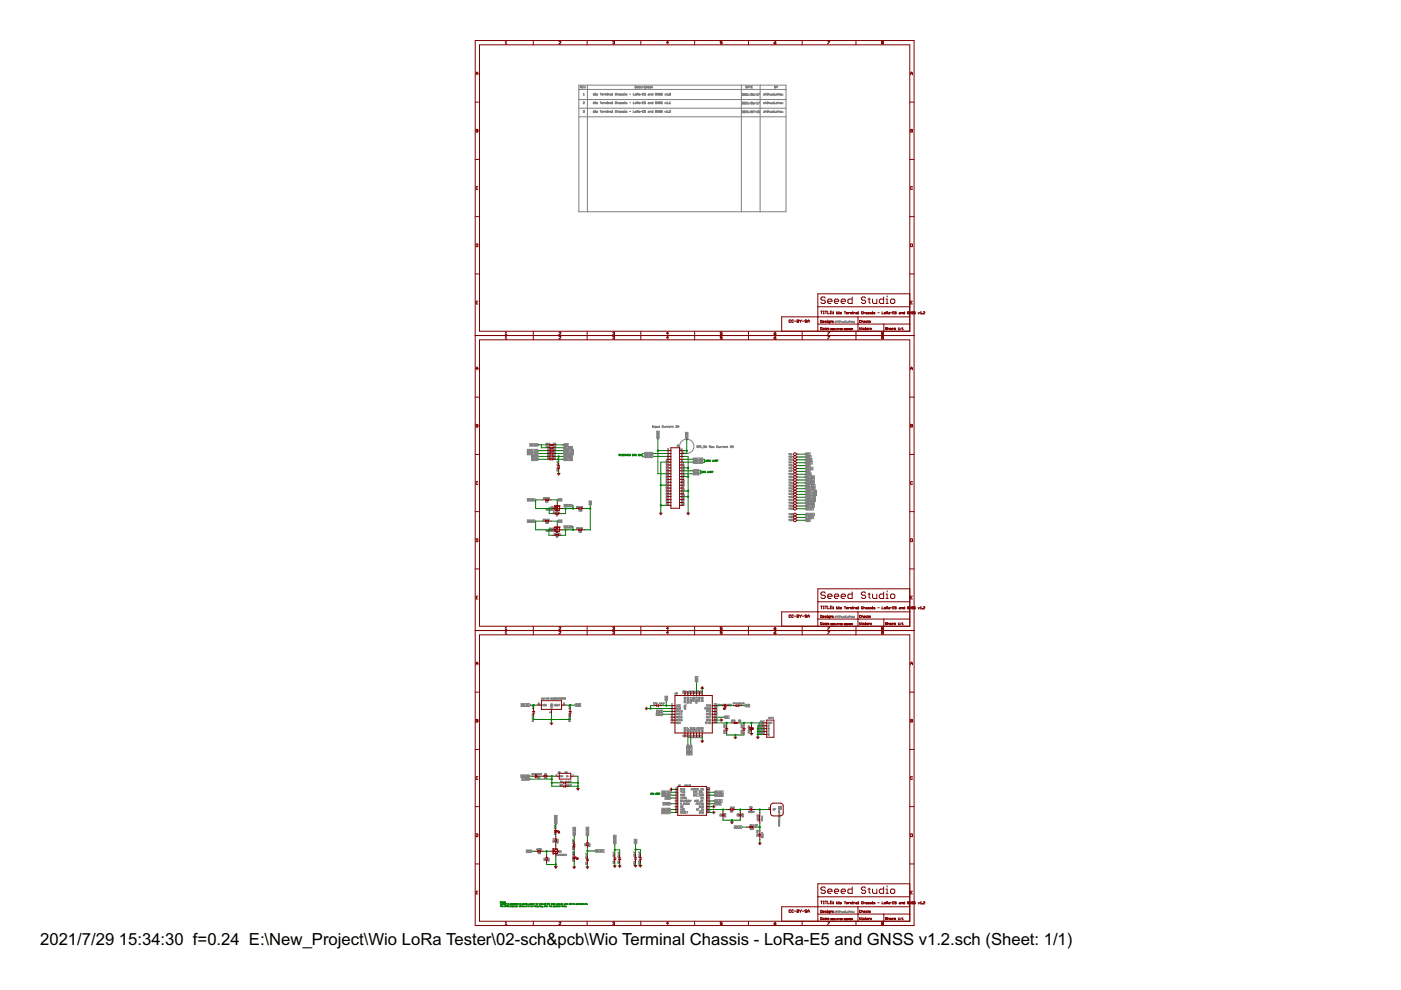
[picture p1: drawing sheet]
<svg xmlns="http://www.w3.org/2000/svg" width="297mm" height="210mm" viewBox="0 0 297 210" stroke-linecap="round" stroke-linejoin="round" font-family="sans-serif">
<defs><g id="words">
<g font-size="4">
<text x="8.5" y="200.4">2021/7/29</text>
<text x="25.2" y="200.4">15:34:30 f=0.24 E:\New_Project\Wio LoRa Tester\02-sch&amp;pcb\Wio Terminal Chassis - LoRa-E5 and GNSS v1.2.sch (Sheet: 1/1)</text>
</g>
</g></defs>
<g fill="none" stroke="#7f7f7f" stroke-width=".21">
<path d="M122.7 18.1h43.9v26.8h-43.9zM122.7 19h43.9M123 18.5h.3l-.1-.2h-.2v.3M123.2 18.5l.1 .1M123.4 18.5h.2M123.7 19.9l.1-.1v.4M123.7 18.3h-.3v.3h.3M123.8 18.3l.2 .3 .1-.3M124.5 18.1v26.8M125.8 19.8v.4l.1-.2 .1 .2v-.4M126.2 19.9l.1 .3M126.3 19.7v.1"/>
<path d="M126.4 20l.2-.1 .1 .2-.2 .1zM127.2 19.8h.3M127.4 19.8v.4M128 19.9v.3M128.2 19.9l-.2 .1M128.5 20l-.1-.1v.3M128.5 20v.2M128.5 20l.1 .2M128.7 19.9l.1 .3M128.8 19.7v.1M129.5 19.9l.1 .1v.2h-.1l.1-.2M129.8 19.8l.1 .4"/>
<path d="M130.7 19.9h-.2v.3l.2-.1M130.8 20l.2-.1 .1 .3M130.8 19.8v.4M131.3 19.9l.2 .1v.2h-.2l.2-.2M131.9 19.9h-.2l.2 .2-.3 .1M132.3 19.9l-.3 .1 .2 .2h-.2M132.4 19.9l.1 .3M132.5 19.7v.1M132.9 19.9h-.2l.2 .2-.2 .1M133.5 20h.2M134.3 19.8v.4h.2M134.6 18.3h.3l-.1 .3h-.2z"/>
<path d="M134.7 19.9l.2 .1-.1 .2-.2-.1zM135 18.5h.3l-.1-.1-.2 .1 .2 .1M135.5 19.9l.2 .1v.2h-.2l.2-.2M135.7 18.4h-.2l.2 .2h-.3M135.8 20h.3M136.1 18.4l-.3 .1 .1 .1h.2M136.2 20h.1M136.2 18.4v.2M136.4 18.4l-.2 .1M136.5 19.8h-.3v.4h.3M136.5 18.4l.1 .2M136.5 18.6h.2"/>
<path d="M136.6 18.2v.1M136.8 18.6h.3l-.1-.2h-.2v.4M136.9 19.8h-.3v.2h.3l-.1 .2-.2-.1M137.2 18.4h.1M137.3 18.3v.3M137.5 19.9l.1 .1v.2h-.1l.1-.2M137.5 18.6h.1M137.5 18.4v.2M137.5 18.2v.1M137.7 18.5l.2-.1 .1 .2h-.2zM138.1 18.6v-.2h.2l.1 .2M138.4 19.8v.4l-.2-.1v-.2h.2"/>
<path d="M139.2 19.9h-.2v.3l.2-.1-.1-.1M139.6 19.8v.4l-.2-.4v.4M140 19.9h-.2l.2 .1v.2l-.2-.1M140.4 19.9l-.2-.1-.1 .1 .3 .2h-.3M140.9 19.9l.2 .3 .1-.3M141.3 19.9l.2-.1v.4M142.2 19.9l-.1 .3-.2-.1M142.2 19.9l-.2-.1-.1 .3M142.2 19.9l-.3 .2M157.2 18.1v26.8M157.3 19.9h.2l-.2 .3h.2M157.9 19.9v.3h-.2"/>
<path d="M157.9 19.9h-.2v.3M157.9 19.9l-.2 .3M158.1 19.9h.2l-.2 .3h.2M158.1 18.3h.3l-.1 .3h-.2zM158.5 20l.1-.1v.3M158.5 18.5h.3M158.5 18.6l.1-.3 .2 .3M158.9 18.3h.3M159 18.3v.3M159.1 19.9l-.2 .3M159.3 18.5h.1M159.5 19.9l-.1 .3h-.2"/>
<path d="M159.5 19.9h-.2l-.1 .3M159.5 19.9l-.3 .3M159.6 18.3h-.3v.3h.3M159.9 19.9l-.3 .1M160.3 19.9l-.3 .3M160.4 20l.1-.1v.3M160.8 19.9h.3l-.3 .3M161.2 18.1v26.8M161.9 19.9h.2l-.2 .3h.2M162.2 20l.2-.1 .1 .3M162.2 19.8v.4M162.6 19.9l.1 .3"/>
<path d="M162.7 19.7v.1M162.9 20l.2-.1 .1 .3M162.9 19.8v.4M163.3 19.9l.1 .3h.2v-.3M163.7 19.9l.2 .1v.2h-.2l.2-.2M164.1 19.9v.3M164.1 19.7v.1M164.2 18.3h.3l-.1 .3h-.2zM164.2 18.5h.2M164.5 19.9h.3l-.3 .3h.3M164.6 18.3l.2 .2M164.8 18.5v.1"/>
<path d="M164.9 18.3l-.1 .2M164.9 20l.2-.1 .1 .3M164.9 19.8v.4M165.3 20l.2-.1 .1 .2-.2 .1zM165.7 19.9l.1 .3h.2v-.3M122.7 21.1h43.9M122.7 22.9h43.9M122.7 24.8h43.9M123.7 20.2h.2M123.7 21.7h.2l-.2 .3h.2M123.7 23.5h.1v.1M123.8 23.6h.1"/>
<path d="M123.8 23.6v.2h-.1M125.8 21.6v.4l.1-.1 .1 .1v-.4M125.8 23.5v.3l.1-.1 .1 .1v-.3M126.2 20.2h.1M126.2 21.7l.1 .3M126.2 23.6l.1 .2M126.2 22h.1M126.2 23.8h.1M126.3 21.5v.1M126.3 23.4v.1M126.4 23.6h.2l.1 .2h-.2zM126.5 21.7l.2 .1-.1 .2-.2-.1z"/>
<path d="M127.2 21.6h.3M127.2 23.5h.3M127.4 21.6v.4M127.4 23.5v.3M127.6 20h.3l-.1-.1-.2 .1 .2 .2M127.6 21.9h.3l-.1-.2-.2 .1 .2 .2M127.6 23.7h.3l-.1-.1h-.2l.2 .2M128 21.7v.3M128 23.6v.2M128.2 21.7l-.2 .2M128.2 23.6l-.2 .1M128.5 21.8l-.1-.1v.3"/>
<path d="M128.5 23.6h-.1v.2M128.5 21.8v.2M128.5 23.6v.2M128.5 21.8l.1 .2M128.5 23.6l.1 .2M128.7 20.2h.2M128.7 21.7l.1 .3M128.7 23.6l.1 .2M128.7 22h.2M128.7 23.8h.2M128.8 21.5v.1M128.8 23.4v.1"/>
<path d="M129 20.2v-.3h.2l.1 .3M129 22v-.3h.2l.1 .3M129 23.8v-.2h.2l.1 .2M129.5 21.7l.1 .1v.2h-.1l.1-.1M129.5 23.6h.1v.2h-.1l.1-.1M129.8 20.2h.1M129.8 21.6l.1 .4M129.8 23.5l.1 .3M129.8 22h.1M129.8 23.8h.1M130.7 21.7h-.2v.3l.2-.1M130.7 23.5h-.2v.3h.2"/>
<path d="M130.8 21.8l.2-.1 .1 .3M130.8 21.6v.4M130.8 23.5v.3M130.8 23.6h.2l.1 .2M131.3 21.7l.2 .1v.2h-.2l.2-.1M131.3 23.6h.2v.2h-.2l.2-.1M131.9 23.6h-.2l.2 .2h-.3M131.9 21.7h-.2l.2 .2-.3 .1M132.3 23.6h-.3l.2 .2h-.2M132.3 21.7l-.3 .1 .2 .2h-.2M132.4 20.2h.1M132.4 21.7l.1 .3"/>
<path d="M132.4 23.6l.1 .2M132.4 22h.1M132.4 23.8h.1M132.5 21.5v.1M132.5 23.4v.1M132.9 21.7h-.2l.2 .2-.2 .1M132.9 23.6h-.2l.2 .2h-.2M133.5 21.8h.2M133.5 23.6h.2M134.3 21.6v.4h.2M134.3 23.5v.3h.2M134.6 21.8l.2-.1 .1 .2-.2 .1z"/>
<path d="M134.7 23.6h.2l-.1 .2h-.2zM135 20h.3l-.1-.2h-.2v.4M135 23.7l.3-.1-.1-.1h-.2v.3M135 21.9l.3-.1-.1-.2h-.2v.4M135.2 20l.1 .2M135.2 21.9l.1 .1M135.2 23.7l.1 .1M135.5 23.6h.2v.2h-.2l.2-.1M135.5 21.7l.2 .1v.2h-.2l.2-.1M135.8 21.8h.3M135.8 23.6h.3M136.2 21.8h.1"/>
<path d="M136.2 23.6h.1M136.5 21.6h-.3v.4h.3M136.5 23.5h-.3v.3h.3M136.9 23.5h-.3v.1h.3l-.1 .2h-.2M136.9 21.6h-.3v.2h.3l-.1 .2-.2-.1M137.5 21.7l.1 .1v.2h-.1l.1-.1M137.5 23.6h.1v.2h-.1l.1-.1M137.8 20.2v-.3h.2v.3M137.8 22v-.3h.2v.3M137.8 23.8v-.2h.2v.2M138.4 21.6v.4l-.2-.1v-.2h.2M138.4 23.5v.3h-.2v-.2h.2"/>
<path d="M139.2 21.7h-.2v.3l.2-.1-.1-.1M139.2 23.5h-.2v.3h.2l-.1-.2M139.6 21.6v.4l-.2-.4v.4M139.6 23.5v.3l-.2-.3v.3M140 23.5h-.2l.2 .2v.1h-.2M140 21.7h-.2l.2 .2v.1l-.2-.1M140.4 23.5h-.2l-.1 .1 .3 .2h-.3M140.4 21.7l-.2-.1-.1 .1 .3 .2h-.3M140.9 21.7l.2 .3 .1-.3M140.9 23.6l.2 .2 .1-.2M141.3 20.2h.3M141.3 21.7l.2-.1v.4"/>
<path d="M141.3 23.6l.2-.1v.3M141.3 22h.3M141.3 23.8h.3M141.7 20.2h.1M141.7 21.9h.1M141.7 23.8h.1M141.9 23.5h.3l-.3 .3h.3M141.9 22h.3M141.9 21.7l.1-.1v.4M157.3 21.7h.2l-.2 .4h.2M157.3 23.6h.2l-.2 .3h.2M157.9 21.7h-.2v.3"/>
<path d="M157.9 23.6l-.2-.1v.3M157.9 21.7v.3h-.2M157.9 23.6v.2h-.2M157.9 21.7l-.2 .3M157.9 23.6l-.2 .2M158.1 21.7h.2l-.2 .4h.2M158.1 23.6h.2l-.2 .3h.2M158.5 20.2h.2M158.5 21.8l.1-.1v.4M158.5 23.6l.1-.1v.4M158.5 22.1h.2M158.5 23.9h.2"/>
<path d="M159.1 21.7l-.2 .4M159.1 23.5l-.2 .4M159.5 21.7h-.2l-.1 .3M159.5 23.6l-.2-.1-.1 .3M159.5 21.7l-.1 .4-.2-.1M159.5 23.6l-.1 .3-.2-.1M159.5 21.7l-.3 .3M159.5 23.6l-.3 .2M159.6 20l.3 .2h-.2zM159.6 21.9l.3 .1-.2 .1zM159.6 23.5h.3l-.3 .4M159.9 21.7l-.3 .2"/>
<path d="M160.3 21.7l-.3 .4M160.3 23.5l-.3 .4M160.4 20.2h.3M160.4 21.8l.1-.1v.4M160.4 23.6l.1-.1v.4M160.4 22.1h.3M160.4 23.9h.3M160.8 21.7h.3l-.3 .4M161.1 23.5h-.3v.2h.3l-.1 .2-.2-.1M161.9 23.6h.2l-.2 .2h.2M161.9 21.7h.2l-.2 .3h.2M162.2 21.6v.4"/>
<path d="M162.2 23.5v.3M162.2 21.8l.2-.1 .1 .3M162.2 23.6h.2l.1 .2M162.6 20.2h.2M162.6 21.7l.1 .3M162.6 23.6l.1 .2M162.6 22h.2M162.6 23.8h.2M162.7 21.5v.1M162.7 23.4v.1M162.9 21.6v.4M162.9 23.5v.3"/>
<path d="M162.9 21.8l.2-.1 .1 .3M162.9 23.6h.2l.1 .2M163.3 21.7l.1 .3h.2v-.3M163.3 23.6l.1 .2h.2v-.2M163.7 21.7l.2 .1v.2h-.2l.2-.1M163.7 23.6h.2v.2h-.2l.2-.1M164.1 20.2h.1M164.1 21.7v.3M164.1 23.6v.2M164.1 22h.1M164.1 23.8h.1M164.1 21.5v.1"/>
<path d="M164.1 23.4v.1M164.3 20.2h.1M164.3 21.9h.1M164.3 23.8h.1M164.5 21.7h.3l-.3 .3h.3M164.5 23.6h.3l-.3 .2h.3M164.9 21.6v.4M164.9 23.5v.3M164.9 21.8l.2-.1 .1 .3M164.9 23.6h.2l.1 .2M165.3 21.8l.2-.1 .1 .2-.2 .1zM165.3 23.6h.2l.1 .2h-.2z"/>
<path d="M165.7 21.7l.1 .3h.2v-.3M165.7 23.6l.1 .2h.2v-.2M177 68.1h.3l-.3 .3h.3M177.4 68.2l.2-.1 .1 .3M177.4 68v.4M177.8 68.1l.1 .3M177.8 68.4h.2M177.9 67.9v.1M178.1 68.2l.2-.1 .1 .3M178.1 68v.4M178.5 68.1l.1 .3h.1v-.3M178.9 68.1l.2 .1v.2h-.2l.2-.2"/>
<path d="M179.3 68.1v.3M179.3 68.4h.1M179.3 67.9v.1M179.5 68.4h.1M179.7 68.1h.3l-.3 .3h.3M180.1 68.2l.2-.1 .1 .3M180.1 68v.4M180.5 68.2l.2-.1v.3zM180.9 68.1l.1 .3h.2v-.3M138.3 90.6h.1M138.3 90.3h.1M138.4 90.3v.3"/>
<path d="M138.6 90.6v-.2h.1l.1 .2M139 90.6h.1l.1-.2h-.2v.4M139.4 90.4v.2h.2v-.2M139.7 90.4h.2M139.8 90.3l.1 .3M140.7 90.3h-.3v.3h.3M140.8 90.4l.1 .2h.2v-.2M141.2 90.4v.2M141.4 90.4l-.2 .1M141.5 90.4v.2M141.7 90.4l-.2 .1M141.8 90.5h.3l-.1-.1h-.2l.2 .2"/>
<path d="M142.2 90.6v-.2h.2l.1 .2M142.6 90.4h.1M142.7 90.3v.3M143.3 90.3h.2l-.2 .3h.2M143.7 90.6l.1-.3 .1 .3M143.7 90.4h.2M147.8 94.8l.2-.1v-.2h-.2v.4M147.9 94.8l.1 .1M148.1 94.8h.2l.1-.2-.3-.1v.4M148.5 94.5h.2M148.5 94.9h.2M148.6 94.5v.4"/>
<path d="M148.8 95h.3M149.5 94.5h-.3v.2h.3l-.1 .2-.2-.1M149.6 94.5l.1 .4 .1-.4M150.4 94.9v-.4l.1 .2 .1-.2v.4M150.8 94.7h.2v.2h-.2l.2-.1M151.2 94.7l.2 .2M151.4 94.7l-.2 .2M152.2 94.6h-.2v.2h.2M152.4 94.7v.2h.2v-.2M152.7 94.7v.2M152.9 94.7l-.2 .1M153.1 94.7v.2"/>
<path d="M153.3 94.7l-.2 .1M153.4 94.8h.2v-.1h-.2l.2 .2M153.8 94.9v-.2h.2l.1 .2M154.2 94.7h.1M154.2 94.6l.1 .3M154.8 94.6h.3l-.3 .3h.3M155.2 94.9l.2-.4 .1 .4M155.2 94.7h.3M177 130.7h.3l-.3 .2h.3M177.4 130.5v.4M177.4 130.7h.2l.1 .2M177.8 130.7l.1 .2"/>
<path d="M177.8 130.9h.2M177.9 130.5h.1M178.1 130.5v.4M178.1 130.7h.2l.1 .2M178.5 130.7l.1 .2h.1v-.2M178.9 130.7h.2v.2h-.2l.2-.1M179.3 130.7v.2M179.3 130.9h.1M179.3 130.5h.1M179.5 130.9h.1M179.7 130.7h.3l-.3 .2h.3M180.1 130.5v.4"/>
<path d="M180.1 130.7h.2l.1 .2M180.5 130.7h.2v.2zM180.9 130.7l.1 .2h.2v-.2M177 193.2h.2l-.2 .3h.2M177.4 193.3l.2-.1v.3M177.4 193.1v.4M177.8 193.2v.3M177.8 193.5h.1M177.8 193v.1M178 193.3l.2-.1 .1 .3M178 193.1v.4M178.4 193.2l.1 .3h.2v-.3"/>
<path d="M178.9 193.2l.2 .1v.2h-.2l.2-.2M179.2 193.2l.1 .3M179.2 193.5h.1M179.3 193v.1M179.5 193.4h.1M179.7 193.2h.2l-.2 .3h.2M180.1 193.3l.2-.1v.3M180.1 193.1v.4M180.5 193.3l.2-.1v.2l-.2 .1zM180.8 193.2l.1 .3h.2v-.3"/>
<circle cx="145.6" cy="94.6" r="1.52"/>
</g>
<g fill="none" stroke="#808080" stroke-width=".21">
<path d="M111.8 95.9h2.2l.2 .3-.2 .2h-2.2zM111.8 95.3h2.2l.2 .2-.2 .3h-2.2zM112 96.1v.2l.1-.2M112 95.4v.3l.1-.3M112.2 96.2h.1M112.2 95.7v-.3l.1 .3M112.2 96.3v-.2l.1 .2M112.2 95.5h.1M112.3 94.1h1.7l.2 .2-.2 .3h-1.7zM112.4 96.2l.1-.1h-.1v.2M112.4 95.6h.1M112.5 94.4l.1-.1-.1-.1v.2"/>
<path d="M112.5 96.2v.1M112.5 95.6v.1M112.5 95.4h-.1v.3M112.5 95.4v.1M112.5 95.5h.1M112.5 95.5v.1M112.5 94.4h.1M112.6 95.4h.2M112.6 96.1h.2M112.7 94.4l.1-.2h-.1v.2M112.7 95.4v.3M112.7 96.1v.2"/>
<path d="M112.7 96.5h1.3l.2 .3-.2 .2h-1.3zM112.7 97.1h1.3l.2 .3-.2 .3h-1.3zM112.8 96.6l.2 .1v.2h-.2zM112.8 97.3h.2v.2h-.2zM112.8 96.3h.2M112.8 96.1l.1 .2M112.8 95.5l.1 .2M112.8 95.7h.2M112.9 94.2h.1M112.9 94.4h.1M113 94.2v.2M113.1 96.7h.1l-.1 .2h.1"/>
<path d="M113.1 97.3l.1 .1M113.1 96.3h.1M113.1 95.7h.1M113.1 94.5h.1M113.2 97.4h.1M113.2 97.4l-.1 .1M113.3 94.3h.2M113.3 96.2l.2-.1h-.2v.2M113.3 95.4h.2M113.4 96.2l.1 .1M113.4 95.4v.3M113.4 94.3h.1"/>
<path d="M113.4 94.3l-.1 .1M113.5 94.3h-.1M113.5 96.6l-.2 .3M113.5 97.3l-.2 .2M113.5 94.2l.1 .2 .1-.2M113.5 96.9l.1-.3 .1 .3M113.5 96.8h.2M113.5 96.1l.2 .2M113.5 97.4h.2M113.5 95.4l.2 .3M113.5 97.3v.2M113.5 97.3h.2"/>
<path d="M113.7 97.3v.2M113.7 96.1l-.2 .2M113.7 95.4l-.2 .3M113.7 94.3h.2M113.7 95.4l.2 .2-.2 .1zM113.7 96.7h.2l-.2 .2h.2M113.7 96.1l.2 .1-.2 .1zM113.7 97.3l.2 .1M113.8 97.4h.1M113.8 94.3h.1M113.9 97.4l-.2 .1M113.9 94.3l-.2 .1"/>
<path d="M115.8 94.2l.2-.2h-.2v.3M115.8 94.8l.2-.2h-.2v.3M115.9 94.8l.1 .1M115.9 94.2l.1 .1M116.1 94.1v-.1v.3M116.1 94.7v-.1v.3M116.1 94.9h.1M116.1 94.3h.1M116.1 95.4l.2-.2h-.2v.3M116.1 96l.2-.1-.1-.1h-.1v.3M116.1 96.6h.2l-.1-.2h-.1v.3M116.1 97.2h.2l-.1-.2h-.1v.3"/>
<path d="M116.2 97.2l.1 .1M116.2 96.6l.1 .1M116.2 96l.1 .1M116.2 95.4l.1 .1M116.3 94.7l.2 .1zM116.3 94h.2l-.2 .3M116.4 96.6h.1M116.4 95.3l.1-.1v.3M116.4 95.9l.1-.1v.3M116.4 96.1h.1M116.4 95.5h.1M116.4 97l.1 .1-.1 .2h.1"/>
<path d="M116.4 97v.1M116.5 94.6l-.2 .1M116.5 96.6h.1M116.5 96.4l-.1 .2M116.6 95.9h.1M116.6 95.9h.2M116.7 95.9v.2l.1-.2M116.7 95.9h.1M116.8 95.3l-.1-.1 .1 .2h-.2M116.8 95.9h.1M117.3 97.1l.1-.1v.3M117.3 96.5l.1-.1v.3"/>
<path d="M117.3 97.3h.2M117.3 96.7h.2M117.3 95.2h.2l-.2 .3h.2M117.3 95.9h.2M117.5 95.9h.1M117.5 95.9l-.2 .2h.2M117.5 94v.2h-.1M117.5 94.6v.2h-.1M117.5 94h-.1v.2M117.5 94.6h-.1v.2M117.5 94.6l-.1 .2M117.5 94l-.1 .2"/>
<path d="M117.6 96.4v.3M117.6 97v.3M117.6 95.2h.2l-.2 .3h.2M117.6 95.9h.2M117.6 97.2l.2 .1M117.6 96.6l.2 .1M117.6 94.2l.2-.2h-.2v.3M117.6 94.8l.2-.2h-.2v.3M117.7 94.8l.1 .1M117.7 94.2l.1 .1M117.8 97l-.2 .2M117.8 96.4l-.2 .2"/>
<path d="M117.8 95.9h.1M117.8 95.9l-.2 .2h.2M118.1 98.5v.1h.1M118.1 99.1v.2h.1v-.2l.1 .2M118.1 98l.1 .2M118.1 97.9h.3M118.1 97.8l.2 .1M118.2 98.5v.1M118.2 98.5h.1v.1M118.2 98.1h.2l-.1 .1zM118.3 99.7v.2M118.3 99.7h-.1l-.1 .2h.3"/>
<path d="M118.4 98.3h.1M118.4 99.4v.2M118.4 97.8l-.2 .1M118.4 99.7l-.1 .1M118.4 99.5h-.3l.1 .1M119.4 96.8l.2-.3h1.7v.5h-1.7zM119.4 94.3l.2-.2h.9v.5h-.9zM119.4 96.2l.2-.3h2v.5h-2zM119.4 95.5l.2-.2h2v.5h-2zM119.4 94.9l.2-.2h1.7v.5h-1.7zM119.6 97.1h1.7v.6h-1.7l-.2-.3zM119.7 94.8v.3l.1-.3"/>
<path d="M119.7 95.4v.3h.1M119.7 96.1v.2h.1M119.7 94.3h.1M119.8 94.3l-.1 .1M119.8 96.7l-.1-.1v.3v-.1M119.8 97.3h-.1v.2v-.1M119.9 94.2l.1 .2v-.2M119.9 95.5l.1-.1v.3zM119.9 96.1h.1v.1h-.1zM119.9 96.8l.1-.2h-.1v.3M119.9 97.4l.1-.1h-.1v.2M120 95.4v.1"/>
<path d="M120 94.9h-.1l.1 .2M120 96.2v.1M120 95v.1M120.1 95.6l.1-.1-.1-.1v.3M120.1 96.2l.1-.1h-.1v.2M120.1 94.3h.1M120.1 96.8h.1M120.2 94.3h.1M120.2 95.6v.1M120.2 96.2v.1M120.2 94.3l-.1 .1M120.2 94.9h-.1l.1 .1"/>
<path d="M120.2 96.7h-.1l.1 .1M120.2 97.3l-.1 .2M120.2 96.8h.1M120.3 95.7l.1-.3 .1 .3M120.3 96.3l.1-.2 .1 .2M120.3 97.5h.2M120.3 96.9h.2M120.3 96.2h.2M120.3 95.5h.2M120.3 95.1h.2M120.5 96.3h.2M120.5 97.3h.2"/>
<path d="M120.5 96.8h.1M120.5 95.7h.2M120.6 96.8l.1 .1M120.6 97.3v.2M120.6 96.8l-.1-.2v.3M120.7 94.9h-.2l.1 .2v-.2M120.8 95l.1-.2-.1 .3M120.8 96.2l.1-.1h-.1v.2M120.8 95.4h.1M120.8 97.3l.1 .2M120.8 96.6l.1 .3M120.8 95.4v.3"/>
<path d="M120.8 96.2l.1 .1M120.9 97.3l-.1 .2M120.9 96.6l-.1 .3M121 96.6h.1v.3h-.1zM121 97.3l.1 .2h-.1zM121 95.4l.1 .3M121 96.1l.1 .2M121 94.9h.1M121 95v.1M121 94.9l.1 .1M121 95.1h.1M121.1 94.9h-.1"/>
<path d="M121.1 95.4l-.1 .3M121.1 96.1l-.1 .2M121.1 97.5h.1M121.1 95v.1M121.2 95.4l.2 .2-.2 .1zM121.2 96.1l.2 .1-.2 .1zM136.7 96.5h1.6l.3 .3-.3 .2h-1.6zM136.7 95.9h1.6l.3 .3-.3 .2h-1.6zM136.8 96.7v.2M136.8 96.1v.1M137 96.7h.1M137 96.1h.1"/>
<path d="M137.1 96.7v.2M137.1 96.1h.1M137.1 96.7h.1M137.1 96.1v.1M137.2 96.1l.1 .1M137.2 96.8v.1M137.2 96.1h.1M137.3 96.7l-.1 .1M137.3 96.8l-.1 .1M137.4 96.9h.1M137.4 96.7v.2M137.4 96.1v.1"/>
<path d="M137.4 96.2h.1M137.5 96.9h.2M137.5 96.3h.2M137.8 96.7h.1M137.8 96.2h.1M137.8 96.7l.1 .1-.1 .1M137.8 96.1h.1M137.8 96.8v.1M137.8 96.1l.1 .1M137.9 96.2h.1M137.9 96.1l.2 .1h-.2zM138.1 96.7h-.2l.2 .1"/>
<path d="M138.1 96.7l.2 .2M138.1 96.2l.1-.1 .1 .1M138.1 96.2h.2M139.2 91.4h.6v1.5l-.3 .2-.3-.2zM139.4 91.8l.2 .1h-.2M139.4 92v.1M139.4 92.4h.2M139.4 91.7h.1M139.4 92h.1M139.5 91.6l.1 .1M139.5 91.6l-.1 .1M139.5 91.6v.1"/>
<path d="M139.5 92v.1M139.5 92l.1 .1M139.5 92.8h-.1h.2M139.5 92.6l-.1-.1v.1h.2M139.5 92.8h.1M139.5 92h.1M139.6 92.7l-.1 .1M139.6 92.2v.1M141.2 98.5h.2M141.2 99.1h.2M141.2 97.9h.2M141.2 97.7l.1-.1v.3"/>
<path d="M141.2 98.3l.1-.1v.3M141.2 98.9l.1-.1v.3M141.2 99.5l.1-.1v.3M141.2 99.7h.2M141.5 96.5l.3 .1-.2 .1zM141.5 95.2h.3l-.3 .2h.3M141.5 98.2h.3l-.3 .3h.3M141.5 99.5l.3 .2h-.2zM141.6 97.1v-.2l.2 .1-.1 .1M141.6 97.1v.2l.2-.1-.1-.1M141.6 97.1h.1M141.8 97.6h-.3v.2"/>
<path d="M141.8 97.6v.2h-.3M141.8 95.9h-.3l.2-.2v.4M141.8 98.9h-.3l.2-.1v.3M141.8 96.3l-.3 .2M141.8 97.6l-.3 .2M141.8 99.4l-.3 .1M143.5 94.6h.1M143.6 94.6h.1M143.6 94.3h.1M143.7 94.3l-.1 .3M143.8 94.6h.2M143.8 94.4l.1-.1v.3"/>
<path d="M144.5 95.4h.2M144.5 96.9h.2l-.2 .4M144.5 98.5h.2M144.5 99.1h.2M144.5 95.2l.1-.1v.3M144.5 98.3l.1-.1v.3M144.5 98.9l.1-.1v.3M144.5 99.5l.1-.1v.3M144.5 95.8l.2-.1v.2M144.5 99.7h.2M144.6 95.9h.1M144.7 95.9v.2l-.2-.1"/>
<path d="M144.7 96.3h-.2v.2h.2v.2l-.2-.1M144.7 97.7h-.2v-.1h.2v.2h-.2M144.8 98.5h.2M144.8 98.8h.2v.1M144.8 100h.2l-.2 .3M144.8 98.3l.1-.1v.3M144.9 98.9h.1M145 98.9v.2h-.2M145 99.4h-.2v.1h.2v.2h-.2M145.3 91.7h.6v1.2l-.3 .3-.3-.3zM145.5 92.1l.2 .1M145.5 92.4h.2"/>
<path d="M145.5 91.9h.2l-.2 .1M145.6 92.6l-.1 .1h.2M145.6 92.6h.1M145.6 92.8l-.1 .1h.2M145.6 92.6v.1M145.6 92.8v.1M145.7 92.8h-.1M145.7 92.2v.2M146.8 98l.3-.3h1.9v.6h-1.9zM146.8 99.8l.3-.2h1.1v.5h-1.1zM147.1 97.3l.1 .2M147.1 97.9v.2l.1-.2"/>
<path d="M147.1 99.7l.1 .2zM147.1 97.1h1.9v.5h-1.9l-.3-.2zM147.2 97.3v.2M147.2 97.5h.1M147.3 99.8h.1M147.3 98.1v-.2l.1 .2M147.3 97.3v.2M147.3 98h.1M147.3 97.3h.1M147.3 97.4h.1M147.4 97.3v.2M147.4 99.8h.1"/>
<path d="M147.4 99.8v.1M147.5 98h.1M147.5 97.4h.1M147.6 98v.1M147.6 97.4v.1M147.6 97.4l-.1-.1v.2M147.6 98l-.1-.1v.2M147.6 99.7l-.1 .2M147.7 99.9v-.2l.1 .2M147.7 97.3h.1M147.7 97.9h.1M147.7 99.8h.1"/>
<path d="M147.7 97.3v.2M147.7 97.9v.2M147.9 97.3v.2M147.9 98v.1M147.9 97.5h.1M147.9 98.1h.1M147.9 99.8h.1M148 99.8l-.1 .1h.1M148 99.8h.1M148.1 97.5h.1M148.1 98.1h.1M148.3 97.3h.1"/>
<path d="M148.3 98h.1M148.3 97.3v.2M148.3 98l.1 .1M148.4 98l-.1-.1v.2M148.5 97.9l.1 .2M148.5 97.3l.1 .2M148.6 97.9l-.1 .2M148.6 97.3l-.1 .2M148.7 97.3l.1 .2zM148.7 97.9l.1 .2zM148.8 97.9h.1M148.8 97.5h.1"/>
<path d="M167.2 97.3h.2M167.2 97.9h.2M167.2 96.7h.2M167.2 96.2h.2M167.2 98.6h.2M167.2 99.2h.2M167.2 99.8h.2M167.3 96.2v.3M167.3 96.7v.3M167.3 97.3v.3M167.3 97.9v.3M167.3 98.6v.2"/>
<path d="M167.3 99.2v.2M167.3 99.8v.3M167.5 97.5h.2l-.1-.2h-.1v.3M167.5 98.1l.2-.1-.2-.1v.3M167.5 98.7h.2l-.1-.1h-.1v.2M167.5 99.9l.2-.1h-.2v.3M167.5 96.9l.2-.1-.2-.1v.3M167.5 96.4l.2-.2h-.2v.3M167.5 99.4h.1v-.2h-.1v.2M167.8 97.4l.1-.1v.2M167.8 99.3l.2 .1zM167.8 96.8h.2l-.2 .2h.2"/>
<path d="M167.8 99.8h.2l-.2 .3M167.8 96.3l.1-.1v.3M167.8 96.5h.2M167.9 97.5h.1M167.9 97.5v.1h-.1M168 98.6h-.2v.1h.2l-.2 .1M168 98.1h-.2l.1-.2v.3M168 99.2l-.2 .1M170.7 98.1l.2-.3h1.3v.6h-1.3zM170.7 96.9l.2-.3h1.1v.6h-1.1zM170.7 96.3l.2-.3h.9v.6h-.9zM170.7 98.7l.2-.3h.9v.6h-.9z"/>
<path d="M170.7 99.3l.2-.2h1.5v.5h-1.5zM170.9 97.2h1.2v.6h-1.2l-.2-.3zM170.9 99.7h.9v.5h-.9l-.2-.3zM171 98.6l.1 .1M171 98.1h.1l-.1 .1M171 96.9h.1M171 99.9h.1l-.1 .2h.1M171 96.3h.1M171 99.4h.1M171 98v.1M171 98h.1M171 98.7h.1"/>
<path d="M171 96.3l.1 .1M171.1 96.3l-.1-.1v.2M171.1 98.7l-.1 .1M171.1 99.4v-.1l-.1-.1v.2M171.1 96.9h.1M171.1 96.8h-.1v.2h.1M171.1 97.4l-.1 .2M171.1 96.8v.1M171.1 96.9v.1M171.2 99.4l.1-.1-.1-.1v.2M171.2 97.4v.2h.1v-.2M171.2 98v.2h.1v-.2"/>
<path d="M171.2 98.6l.1 .2v-.2M171.2 99.8l.1 .3v-.3M171.2 96.8l.1 .2zM171.3 96.2h-.1l.1 .2-.1-.1M171.4 98.6l.1 .1M171.4 96.8h.2l-.1 .2zM171.4 99.2v.2M171.4 97.4h.2l-.1 .2zM171.4 96.2h.2M171.4 99.9h.1M171.4 99.9v-.1l.1 .1M171.5 96.2v.2"/>
<path d="M171.5 98.7h.1M171.5 98.7l-.1 .1M171.6 98h-.2l.2 .2M171.6 99.5h.1M171.6 98v.2h.2M171.6 96.8h.2M171.6 97.4v.2M171.7 96.8v.2M171.8 97.4l.1 .2zM171.9 98v.2M171.9 98.1l.1 .1M171.9 99.2h-.1l.1 .1-.1 .1"/>
<path d="M172 99.2l.1 .2 .1-.2M172 98l-.1 .1M111.8 105.7h1.5l.3 .3-.3 .2h-1.5zM111.8 110.2h1.5l.3 .3-.3 .3h-1.5zM112 110.4v.2v-.1M112 105.9v.1M112 106v.1M112 105.9h.1M112 106.1h.1M112 110.4h.1M112 106h.1M112.1 106l-.1 .1"/>
<path d="M112.1 106l.2-.1h-.2v.2M112.1 110.5l.2-.1h-.2v.2M112.5 105.9l-.2 .1M112.5 110.4l-.2 .2M112.5 110.6h.1M112.5 106.1h.1M112.7 110.4l.2 .1-.2 .1M112.7 106h.1M112.7 105.9v.1M112.7 106l.1 .1M112.8 106v.1M112.8 110.4h.1"/>
<path d="M112.8 105.9h.1M112.8 105.9h-.1M112.8 110.4h-.1M112.9 110.4l.1 .2zM113.1 105.9h-.2l.2 .1M113.1 110.6l.1-.2v.2M113.1 105.9l.1 .2M113.1 110.5h.1M115.2 110.2l.1-.1h-.1v.2M115.2 105.7l.2-.2h-.2v.2M115.2 110.2l.1 .1M115.3 105.7h.1"/>
<path d="M115.4 110.1h.1l-.1 .2M115.4 105.6l.2 .1zM115.6 105.5l-.2 .1M115.7 106.3v.2M115.7 106.5h.1M115.7 110.8l.1 .2M115.7 111h.2M115.8 110.1l-.2 .2M115.8 108h.1l-.1 .2h.1M115.8 112.5h.1l-.1 .2h.1M115.8 105.6l-.1-.1 .1 .2h-.1M116 110.1l-.2 .2"/>
<path d="M116 106.3v.2l-.1-.1M116 106.3l-.1-.1v.2M116 106.3l-.1 .1M116.1 110.8l-.2 .1M116.1 110.8h.1M116.1 105.5l-.2 .2M116.1 110.8v.2l-.2-.1M116.1 106.2v.3M116.1 107.9v.3l-.1-.3v.3M116.1 112.5v.2l-.1-.2v.2M116.2 110.8v.2M116.2 110.1v.2l-.1-.2v.2"/>
<path d="M116.2 106.3v.2M116.2 107.9h.2M116.2 112.5h.2M116.3 110.8v.2M116.3 105.5v.2l-.2-.2v.2M116.4 107.9v.1M116.4 112.5h.1M116.4 108l-.2 .2M116.4 112.5l-.2 .2M116.4 110.1h-.1l.1 .2M116.5 112h.1v.2zM116.5 105.5h-.1l.1 .2"/>
<path d="M116.6 108l-.1 .1M116.6 108l-.1-.1v.2M116.6 112.5h-.1v.1M116.6 112.5v.2l-.1-.1M116.6 112.5l-.1 .1M116.6 112.1v.1M116.8 112.1h.1M116.8 112.5l-.1 .1M116.8 108l-.1 .1M116.8 107.7v-.2l.2 .2M116.8 107.7h.1M116.8 112.1l-.1 .1"/>
<path d="M116.9 107.6l.1 .1M116.9 112l-.1 .1M116.9 107.9h.1M116.9 107.9v.1M116.9 112.5h.1M117 107.7h-.2M117 107.9l.1 .1M117 112.5h.1M117 107.5h.2l-.2 .2h.2M117.1 108l-.2 .2h.2M117.1 112.5l-.2 .2h.2M117.1 112l-.1 .2"/>
<path d="M117.1 108.1h.1M117.1 112.6h.1M117.2 107.9h-.1v.3M117.2 112.5h-.1v.2M117.2 107.9l.1 .1M117.2 112.5h.1M117.3 108v.1M117.3 112.5v.1M117.3 108.1h-.1M117.3 112.6h-.1M117.3 108.7l.2-.1h-.2v.2M117.3 112v.2l-.1-.2v.2"/>
<path d="M117.3 107.9v.3h.2v-.3M117.3 112.5v.2h.2v-.2M117.4 108.7l.1 .1M117.4 107.5l-.1 .2M117.5 113.2l.1-.1h-.1v.2M117.5 108.6h.2M117.6 112h-.2v.2h.2M117.6 113.2v.1M117.6 107.5v.2l-.1-.2v.2M117.7 108.6h.1M117.7 108.6l-.2 .2h.2M117.7 113.1h.2l-.2 .2h.2"/>
<path d="M117.8 108.6v.2M117.8 108.8h.1M117.9 107.5h-.2l.1 .2M117.9 107.7h-.1M117.9 113.1h.2l-.2 .2h.2M118.1 108.6l-.1 .2M118.2 109.2v.1h-.2M118.2 106l.2-.3h.7v.5h-.7zM118.2 110.5l.2-.3h.7v.6h-.7zM118.2 109.2h-.2v.1M118.2 109.2l-.2 .1M118.2 113.7v.2h-.2"/>
<path d="M118.2 113.7l-.2 .2M118.2 113.7h-.2v.2M118.3 113.1l-.1 .2M118.3 108.6v.2l-.1-.2v.2M118.5 110.4h-.1M118.5 110.4h.1M118.5 105.9h-.1M118.5 105.9h.1M118.5 105.9l-.1 .2h.1M118.5 110.4l-.1 .2h.1M118.5 113.1v.2l-.1-.2v.2M118.6 108.6h-.2l.2 .1"/>
<path d="M118.6 105.9l.1 .2v-.2M118.6 110.4l.1 .2v-.2M118.6 113.3h.1M118.7 113.1h-.1v.2M118.7 113.3h.1M118.8 110.5h.1M118.8 106h.1M119.6 107h1.6l.3 .2-.3 .3h-1.6zM119.6 111.5h1.6l.3 .2-.3 .3h-1.6zM119.7 107.1v.2M119.7 111.6v.2M119.9 107.1h.1l-.1 .2h.1"/>
<path d="M119.9 111.7l.1 .1M120.2 107.1h-.1l.1 .2M120.2 111.7h-.1l.1 .1M120.3 107.2v.1M120.3 111.7v.1M120.3 107.3h.1M120.3 111.8h.1M120.5 107.3h.1M120.5 111.8h.1M120.7 107.1l.1 .1-.1 .1M120.7 111.7l.1 .1h-.1M120.7 107.3h.1"/>
<path d="M120.7 107.1h.1M120.7 111.6l.1 .1M120.7 111.6v.1M120.9 111.6l.1 .1-.1 .1zM121 107.1h-.1l.1 .2M121.1 111.8v-.2l.1 .2M121.1 107.1l.1 .2M121.1 111.7h.1M122.2 107.5h.1M122.2 112.1h.1M122.3 107.5l.1 .1M122.3 112.1h.1"/>
<path d="M122.3 112.1l-.1-.2v.2M122.3 107.5l-.1-.1v.2M122.5 107.4h.1l-.1 .2M122.5 111.9h.1l-.1 .2M122.5 107.6h.1M122.7 112l.1-.1-.1 .2h.1M122.7 107.5l.1 .1M122.7 107.6h.1M122.7 108.2l.1-.1v.3M122.7 112.7l.1 .2M122.7 108.4h.2M122.7 112.9h.2"/>
<path d="M123.1 107.4l-.2 .2M123.1 111.9l-.2 .2M123.1 112.7l-.1 .1M123.2 108.1v.2h-.2M123.2 108.1h-.2v.2M123.2 112.6v.3M123.2 108.1l-.2 .2M123.3 107.4v.2l-.2-.2v.2M123.3 108.1v.3M123.3 111.9v.2l-.2-.2v.2M123.3 112.7v.2M123.4 108.2l-.1 .1 .1 .1"/>
<path d="M123.5 107.4h-.1l.1 .2M123.5 112h-.1l.1 .1M123.5 107.6h.1M124.9 106.2h.5v.8l-.2 .2-.3-.2zM125.1 106.8v.1M125.1 106.6l.2 .1h-.2M125.1 106.9h.1M125.1 106.8h.1M125.2 106.4l-.1 .1M125.2 106.4v.1M125.2 106.8v.1M125.2 106.8h.1"/>
<path d="M125.2 106.4h.1M141.2 101.3h.2l-.2 .3h.2M141.2 101.9h.2l-.2 .3h.2M141.2 102.5l.2-.1-.2 .4h.2M141.2 103.1l.2-.1-.2 .4h.2M141.2 104.5h.2M141.2 106.2l.2-.1v.2M141.2 100.7l.2-.1-.2 .3h.2M141.2 100.1l.1-.1v.3M141.2 100.3h.2M141.2 103.7h.2v.1M141.2 104.3h.2v.1"/>
<path d="M141.2 104.9h.2v.2M141.2 105.5h.2v.2M141.3 105.7h.1M141.3 103.8h.1M141.3 104.4h.1M141.3 105.1h.1M141.3 106.3h.1M141.4 103.8v.2l-.2-.1M141.4 105.1v.1h-.2M141.4 105.7v.1h-.2M141.4 106.3v.1h-.2M141.4 104.4v.1"/>
<path d="M141.4 104.5h.1M141.4 106.9h-.2l.2-.2v.3M141.5 105.7l.3 .1h-.2zM141.5 100.1h.3M141.5 101.3h.3l-.3 .3h.3M141.5 104.3h.3l-.3 .3h.3M141.5 102.6l.3 .1-.2 .1zM141.5 100.1h.1M141.5 100.1l.1 .1M141.6 103.2v-.2l.2 .1-.1 .1M141.6 106.3v-.2l.2 .1-.1 .1M141.6 100.2v.1h.2l-.1-.1"/>
<path d="M141.6 103.2v.2l.2-.1-.1-.1M141.6 106.3v.1h.2l-.1-.1M141.6 100.2h.1M141.6 103.2h.1M141.6 106.3h.1M141.8 106.8l-.2-.1-.1 .3M141.8 100.1h.1M141.8 100.7v.2h-.3M141.8 103.7v.2h-.3M141.8 106.8v.2h-.3M141.8 102h-.3l.2-.2v.4M141.8 105.1h-.3l.2-.2v.3"/>
<path d="M141.8 100.7l-.2-.1-.1 .3M141.8 103.7h-.2l-.1 .2M141.8 100.1l-.1 .1M141.8 100.7l-.3 .2M141.8 102.4l-.3 .2M141.8 103.7l-.3 .2M141.8 105.5l-.3 .2M141.8 106.8l-.3 .2M144.5 101.3h.2l-.2 .3h.2M144.5 101.9h.2l-.2 .3h.2M144.5 102.5l.2-.1-.2 .4h.2M144.5 103.1l.2-.1-.2 .4h.2"/>
<path d="M144.5 104.5h.2M144.5 106.2l.2-.1v.2M144.5 106.8l.2-.1v.2M144.5 100.1l.1-.1v.3M144.5 100.7l.1-.1v.3M144.5 103.7h.2l-.2 .3h.2M144.5 104.3h.2v.1M144.5 104.9h.2v.2M144.5 105.5h.2v.2M144.5 100.3h.2M144.5 100.9h.2M144.6 105.7h.1"/>
<path d="M144.6 104.4h.1M144.6 105.1h.1M144.6 106.3h.1M144.6 106.9h.1M144.7 105.1v.1h-.2M144.7 105.7v.1h-.2M144.7 106.3v.1h-.2M144.7 106.9v.1h-.2M144.7 104.4v.1M144.7 104.5h.1M144.8 103h.2l-.2 .3M144.8 104.6h.2"/>
<path d="M144.8 106.1h.2l-.2 .3M144.8 101.3l.1-.1v.4M144.8 104.4l.1-.1v.3M144.8 101.9l.2-.1v.2M144.8 104.9h.2v.2M144.8 103.3v.1M144.8 101.6h.2M144.9 102h.1M144.9 105.1h.1M145 102v.2l-.2-.1M145 105.1v.1h-.2M145 102.4h-.2l.2 .3h-.2"/>
<path d="M145 106.9h-.1v-.2l.1 .1v.2h-.2M145 100.8h-.1v-.2l.1 .1v.2h-.2M145 103.8h-.1v-.1h.1v.2h-.2M145 105.5h-.2v.2h.2v.1h-.2M146.8 100.4l.3-.2h1.1v.5h-1.1zM147.1 100.3l.1 .2h-.1zM147.2 100.5h.1M147.3 100.4h.1M147.3 100.5h.1M147.4 100.4v.1M147.4 100.5h.1M147.4 100.4h.1"/>
<path d="M147.6 100.3l-.1 .2M147.7 100.5v-.2l.1 .2M147.7 100.4h.1M147.9 100.5h.1M147.9 100.4h.1M148 100.4v.1M148 100.5h.1M148 100.4h.1M167.2 106.5h.2M167.2 100.4h.2M167.2 101h.2M167.2 101.6h.2"/>
<path d="M167.2 102.2h.2M167.2 102.8h.2M167.2 103.4h.2M167.2 104.1h.2M167.2 104.6h.2M167.2 105.3h.2M167.2 105.9h.2M167.2 107.1h.2M167.2 107.7h.2M167.2 108.9h.2M167.2 109.5h.2M167.2 110.2h.2"/>
<path d="M167.3 100.4v.3M167.3 101v.3M167.3 101.6v.3M167.3 102.2v.3M167.3 102.8v.3M167.3 103.4v.3M167.3 104.1v.2M167.3 104.6v.3M167.3 105.3v.2M167.3 105.9v.3M167.3 106.5v.3M167.3 107.1v.3"/>
<path d="M167.3 107.7v.3M167.3 108.9v.3M167.3 109.5v.3M167.3 110.2v.2M167.5 109.1l.2-.1-.2-.1v.3M167.5 106.7h.1v-.2h-.1v.3M167.5 100.6l.2-.2h-.2v.3M167.5 101.2l.2-.1-.1-.1h-.1v.3M167.5 101.8l.2-.2h-.2v.3M167.5 102.4h.2l-.1-.2h-.1v.3M167.5 103h.1v-.2h-.1v.3M167.5 103.6l.2-.1-.2-.1v.3"/>
<path d="M167.5 104.2l.2-.1h-.2v.2M167.5 104.8h.2l-.1-.2h-.1v.3M167.5 105.5l.2-.2h-.2v.2M167.5 106.1l.2-.2h-.2v.3M167.5 107.3l.2-.2h-.2v.3M167.5 107.9l.2-.1-.2-.1v.3M167.5 109.7l.2-.1-.2-.1v.3M167.5 110.3h.1v-.1h-.1v.2M167.8 110.2h.2l-.2 .2h.2M167.8 107.8h.2l-.2 .2h.2M167.8 109h.2l-.2 .2h.2M167.8 109.6h.2l-.2 .2h.2"/>
<path d="M167.8 101.7l.1-.1v.3M167.8 102.3l.1-.1v.3M167.8 102.9l.1-.1v.3M167.8 103.5l.1-.1v.3M167.8 104.1h.1v.2M167.8 104.8l.1-.2v.3M167.8 105.4l.1-.1v.2M167.8 106l.1-.1v.3M167.8 106.6l.1-.1v.3M167.8 107.2l.1-.1v.3M167.8 105.5h.2M167.8 107.4h.2"/>
<path d="M167.8 101.9h.2M167.8 102.5h.2M167.8 103.1h.2M167.8 103.7h.2M167.8 104.3h.2M167.8 104.9h.2M167.8 106.2h.2M167.8 106.8h.2M167.8 100.5v-.1l.1 .1M167.8 100.5v.2l.1-.2M167.8 100.5h.1M168 101.1h-.2v-.1l.2 .2h-.2"/>
<path d="M168.1 109.6l.1-.1v.2M168.1 105.4l.1 .1zM168.1 105.9h.1l-.1 .3M168.1 106.7h.1M168.1 102.9h.1l-.1 .2h.1M168.1 103.5l.1 .1M168.1 109h.1l-.1 .2h.1M168.1 102.5h.1M168.1 102.3v-.1v.3M168.1 106.6v-.1l.1 .1M168.1 106.6v.1M168.1 106.6h.1"/>
<path d="M168.1 103.6h.1M168.1 109.7h.1M168.2 103.6v.1h-.1M168.2 109.7l-.1 .1M168.2 106.6v.1M168.2 107.8v.2l-.1-.1M168.2 110.3h-.1l.1-.1v.2M168.2 107.2l-.1-.1 .1 .2h-.1M168.2 101.6h-.1v.2M168.2 101.6v.2h-.1M168.2 104.6h-.1v.2h.1l-.1 .1M168.2 107.8h-.1v.1"/>
<path d="M168.2 106.7h.1M168.2 101.6l-.1 .2M168.2 104.2h-.1l.1-.1v.2M168.2 105.3l-.1 .1M168.2 107.8l-.1 .1M170.7 106l.2-.2h2v.5h-2zM170.7 107.3l.2-.3h1.8v.5h-1.8zM170.7 107.9l.2-.3h1.5v.5h-1.5zM170.7 100.6l.2-.3h1.1v.5h-1.1zM170.7 101.2l.2-.3h1.8v.5h-1.8zM170.7 101.8l.2-.3h1.8v.5h-1.8zM170.7 102.4l.2-.3h1.8v.6h-1.8z"/>
<path d="M170.7 106.7l.2-.3h1.8v.5h-1.8zM170.7 103l.2-.3h1.9v1.1h-1.9l-.2-.3 .2-.2zM170.7 110.3l.2-.3h.9v.6h-.9zM170.7 104.8l.2-.3h2.2v.6h-2.2zM170.7 109.1l.2-.3h1.8v.6h-1.8zM170.7 104.2l.2-.3h2.2v.6h-2.2zM170.7 105.4l.2-.2h2v.5h-2zM170.7 109.7l.2-.3h1.5v.6h-1.5zM170.9 103.3h1.9M171 105.3v.3h.1M171 100.7h.1M171 104.7v.2l.1-.2"/>
<path d="M171 103.1h.1M171 104.1v.2l.1-.2M171 105.9v.3h.1M171 109.6v.2l.1-.2M171 103.7h.1M171 101v.3l.1-.3M171 107.8v.2l.1-.2M171 102.9h.1M171 103.4h.1M171 100.5v.2M171 102.9v.2M171 103.4v.3"/>
<path d="M171.1 107.2h-.1l.1 .2-.1-.1M171.1 101.7h-.1l.1 .2-.1-.1M171.1 110.2h-.1l.1 .2-.1-.1M171.1 102.3h-.1v.2h.1l-.1-.1M171.1 106.6h-.1l.1 .2-.1-.1M171.1 103.5h.2l-.2 .2h.2M171.1 109h-.1l.1 .2-.1-.1M171.1 102.9h.2M171.2 109.1l.1-.1h-.1v.2M171.2 104.2h.1M171.2 104.9l.1-.2v.2M171.2 102.4l.1-.1h-.1v.2"/>
<path d="M171.2 107.3l.1-.1-.1-.1v.3M171.2 106.7l.1-.2-.1 .3M171.2 104.8h.1M171.2 101.8l.1-.1-.1 .2M171.2 106h.1v.1h-.1zM171.2 100.6h.1v-.2l-.1 .3M171.2 104.2v.1M171.2 105.5v.1M171.2 109.9h.1M171.2 107.9v.1M171.2 105.3l.1 .3zM171.2 105.9v.1"/>
<path d="M171.3 103l-.2 .1h.2M171.3 102.9v.1M171.3 107.9l-.1 .1M171.3 101.1h-.1v.2l.1-.1M171.3 107.8h-.1v.1M171.3 110.2v.2l-.1-.2v.2M171.3 104.2v.1M171.4 101.7l.2 .1-.2 .1M171.4 104.2h.2l-.1-.1-.1 .2M171.4 106.6l.2 .1M171.4 104.9l.2-.1-.2-.1v.2M171.4 101.7h.2"/>
<path d="M171.4 109.1h.2l-.2 .1M171.4 106.1l.2-.1-.2-.1v.3M171.4 106.7h.2M171.4 110.2h.2l-.1 .2zM171.4 109.7h.1M171.4 106.6h.2M171.4 100.6h.2l-.1-.2-.1 .3M171.4 105.5l.2-.1-.2-.1v.3M171.4 101.7h.1M171.4 106.6h.1M171.4 109v.1M171.4 109h.2"/>
<path d="M171.4 109.1h.1M171.5 102.9h-.2l.1 .2h.1M171.5 106.1l.1 .1M171.5 103.5h-.2l.1 .2 .1-.1M171.5 104.9h.1M171.5 104.2l.1 .1M171.5 105.5l.1 .1M171.5 109.7h.1M171.5 109.7l-.1-.1v.2h.2M171.6 107.2l-.2 .1M171.6 107.8h-.2l.2 .1M171.6 101.1h-.2l.2 .1"/>
<path d="M171.6 102.3h-.2l.2 .1-.2 .1M171.6 103.1h.1M171.6 103.7h.1M171.6 106.7h.1M171.6 109.7v.1M171.6 103v.1M171.6 103.5v-.1v.3M171.6 106.2l.1-.3 .1 .3M171.6 107.4h.2M171.6 100.6h.2M171.6 100.5l.2 .1M171.6 102.5h.2"/>
<path d="M171.6 104.7h.2M171.6 105.4h.2M171.6 106h.2M171.6 105.6l.1-.3 .1 .3M171.6 109.7h.2M171.6 109.8l.1-.2 .1 .2M171.6 100.5h.1M171.6 104.1h.2M171.6 100.5h.2M171.6 106.8h.2M171.6 101.3h.2M171.6 101.9h.2"/>
<path d="M171.6 108h.2M171.6 109.2h.2M171.7 104.1v.2M171.7 104.7v.2M171.8 103.7h.1M171.8 100.6h.1M171.8 103.1h.1M171.9 109.1l.1-.1h-.1v.2M171.9 101.7l.1 .2M171.9 101.9h.1M171.9 104.3h.1M171.9 104.9h.1"/>
<path d="M171.9 106.2h.1M171.9 106.7l.1-.2h-.1v.3M171.9 107.1h.1M171.9 105.6h.1M171.9 107.9l.1-.1h-.1v.2M171.9 104.8v-.1v.2M171.9 104.2v-.1v.2M171.9 101.7h.1M171.9 107.1v.3M171.9 106.7l.1 .1M171.9 109.1l.1 .1M171.9 107.9l.1 .1"/>
<path d="M172 102.3h.1M172 102.3h-.1l.1 .1M172 109.6h.1M172 109.6l-.1 .2h.1M172 102.4h.1M172 103h.2M172 101.1h-.1v.2v-.1M172 102.4l-.1 .1M172 103.1h.2M172 102.9h.2M172 102.9v.1M172 101.9h.1"/>
<path d="M172.1 101.2l.1-.1-.1-.1v.3M172.1 102.3l.1 .2h-.1zM172.1 105h.1M172.1 109h.1M172.1 106.1h.1M172.1 107.9h.1M172.1 109.1l.1 .1M172.1 104.4h.1M172.1 105.3h.1M172.1 109v.1M172.1 109.6v.2M172.1 107.1l.1 .3"/>
<path d="M172.1 106.5l.1 .3M172.1 101.9h.1M172.1 109.2h.1M172.1 109.7l.1 .1M172.2 106.1v.1M172.2 103.5h-.2l.1 .2-.1-.1M172.2 103v.1M172.2 105.3v.3M172.2 105.9l-.1 .3M172.2 105.9v.1M172.2 102.3h.1M172.2 103.4l.2 .1-.1 .2z"/>
<path d="M172.2 106v.1M172.2 106h.1M172.2 101.7l-.1 .2M172.2 107.8h-.1v.2M172.2 107.1l-.1 .3M172.2 106.5l-.1 .3M172.2 109.6l-.1 .1M172.2 101.9h.1M172.2 109.2h.1M172.3 101.1v.1M172.3 107.1l.2 .1-.1 .2zM172.3 101.7v.2h.2"/>
<path d="M172.3 102.4h.2M172.3 104.9l.2-.1-.2-.1v.2M172.3 106.5l.2 .1-.1 .2zM172.3 102.5l.1-.2 .1 .2M172.3 104.1h.2M172.3 105.3l.2 .3M172.3 105.9l.2 .3M172.3 109h.2M172.3 101.2h.2h-.2M172.4 104.9h.1M172.4 102.9h-.2l.2 .2M172.4 104.1v.2"/>
<path d="M172.4 109v.2M172.5 103.7v-.3l.1 .3M172.5 102.9v.2h.1M172.5 103.5h.1M172.5 101.1h-.2M172.5 105.3l-.2 .3M172.5 105.9l-.2 .3M172.5 105.3h.2v.3h-.2zM172.5 105.9l.2 .1v.2h-.2zM172.5 104.7l.2 .2M172.5 104.1l.2 .2M172.7 104.7l-.2 .2"/>
<path d="M172.7 104.1l-.2 .2M172.8 104.1h.1v.2zM172.8 104.7l.1 .1v.1zM110.5 149.2h1.7l.3 .3-.3 .3h-1.7zM110.6 149.5l.2-.1h-.2v.2M110.7 149.5l.1 .1M110.9 149.5h.2v-.1h-.2v.2M111.2 149.4h.1M111.2 149.6h.1M111.3 149.4v.2M111.4 149.7h.2M111.9 149.4h-.2v.1h.2l-.2 .1"/>
<path d="M112 149.4l.1 .2v-.2M112.8 149.6v.2h.3M112.8 152.5l.2 .2M112.8 152l.3 .1M112.8 151.7h.3l-.3 .2h.3M112.9 152.8v.2h.2v-.2M112.9 151.4v.2h.2v-.2M112.9 149.9h.2l-.2 .1M113 149.7v.1M113 152.6v.1M113 152.5v.1M113 152.5l.1 .2h-.1"/>
<path d="M113.1 150.2h-.3l.1 .1M113.1 150.1v.2M113.1 152.3v.1l-.3-.1 .1 .1M114.1 149.1h.1v.1M114.1 149.3h.2M114.2 149.2h.1M114.2 149.2l.1 .1M114.3 149.3h.1M114.8 148l.1 .3 .1-.3M115.1 149.3l.1 .4 .1-.4M115.1 148.3h.2M115.1 148.1l.1-.1v.3"/>
<path d="M115.4 149.3h.1M115.4 149.7h.1M115.4 149.3v.4M115.5 148.1h-.1l.1-.1v.3M115.8 148l-.1 .3M115.8 149.3v.4l-.2-.4v.4M116.1 148v.3l-.2-.3v.3M116.4 148h-.2v.3l.2-.1M116.6 148l.2 .3M116.8 149.9l.3 .1-.3 .1M116.8 149.6v.2l.3-.2-.1 .2M116.8 149.2v.3l.3-.2-.1 .2"/>
<path d="M116.8 150.9v.2M116.8 148l-.2 .3M116.8 151h-.3l.1 .1M117.1 148h-.2v.2h.2M117.2 148.1v.2l.2-.1M117.2 148.1h.1M117.3 148.1l.1 .1M117.4 148l-.2 .1M117.5 148h.2l-.2 .3h.2M117.5 149.3l.1 .4 .1-.4M117.9 149.3l.1 .1v.3l-.2-.1zM117.9 148h-.1v.2"/>
<path d="M117.9 148v.3l-.1-.1M117.9 148l-.1 .2M118 148.1l.2 .1zM118.2 149.3v.4l.2-.1v-.3M118.2 148l-.2 .1M118.3 148.2h.1M118.5 149.3h.2M118.5 148.1l-.2-.1v.3M118.5 148.1l-.1 .1M118.6 148h.2l-.2 .3h.2M118.6 149.3v.4M118.9 148.1v-.1l.1 .1"/>
<path d="M118.9 148.1v.2l.1-.2M118.9 148.1h.1M119.2 148h.1l-.1 .3h.1M119.4 148.3v-.3h.2v.3M119.5 149.1h.2l-.2 .3h.2M119.7 148.2h.2M119.8 148.2l.1 .1M119.9 148.2v-.2h-.2v.3M120.6 149.6v.2h.3M120.6 152.3v.1l.3-.1-.1 .1M120.6 151.7h.3l-.3 .2h.3M120.6 152.5l.1 .2"/>
<path d="M120.6 152l.3 .1M120.6 152.8v.2h.3l-.1-.2M120.6 151.4v.2l.3-.1-.1-.1M120.7 149.9h.2l-.2 .1M120.7 149.7v.1M120.8 152.5l-.1 .2M120.8 152.5h.1M120.8 152.5l.1 .2h-.2M120.9 150.1v.2M120.9 150.2h-.3l.1 .1M122.1 149.2h1v.6h-1l-.3-.3zM122.1 149.4h.2"/>
<path d="M122.3 149.4l-.2 .2h.2M122.3 149.4h.1M122.4 149.4l.1 .2 .1-.2M122.7 149.4h.2M122.7 149.4h.1M122.7 149.4v.1M122.7 149.5h.1M122.8 149.5v.1l-.1-.1M122.9 149.4l-.1 .1M122.9 149.4h.1M138.7 149.1h-.2v.1h.2M138.8 149.1h.2l-.2 .2h.2"/>
<path d="M139.1 149.1l.1-.1v.2M139.1 151.2h1.3l.3 .2-.3 .3h-1.3zM139.2 149.2h.1M139.2 150.6h1.2l.3 .2-.3 .3h-1.2zM139.2 149.2h-.1M139.3 151.4h.1M139.3 151.4l.1 .1M139.3 151.5h.1M139.4 151.5h.1M139.5 150.7h-.2l.2 .2h-.2M139.5 151.3v.3h.1v-.3M139.6 150.7v.2h.1v-.2"/>
<path d="M139.8 150.7h.2v.2h-.2zM139.9 151.4h-.2l.2 .1M139.9 150.7h.1M139.9 149.2h-.1l.1-.2v.3M139.9 151.3v.3h.2M140 149.3h.1M140.1 150.7v.2M140.2 150.7h.1v.2h-.1zM140.2 151.3v.3M140.2 149h.2l-.2 .3M140.2 151.4l.1 .2M140.3 151.3l-.1 .2"/>
<path d="M140.5 149.1v.2h.2v-.2M140.7 149.2h.1M140.9 149h-.2v.3M141 147.6h.5v.8l-.2 .3-.3-.3zM141.2 148l.2 .1-.2 .1M141.2 148.3h.1M141.2 148.4v-.1h.1l.1 .1M141.2 147.8h.1M141.2 147.8v.2M141.3 147.8v.1M141.4 147.8h-.1M141.4 147.8h.1"/>
<path d="M141.4 147.8v.1M141.4 147.9v.1M142.4 149.5h.2M142.4 152.8h.2M142.4 149.8h.2l-.2 .3h.2M142.4 152.4h.2v.2zM142.4 150.5l.2-.1v.1M142.4 149.3l.1-.1v.3M142.5 150.6h.1M142.6 150.6v.1h-.2M142.6 151.6h-.2v.2h.2v.2l-.2-.1M142.6 151.2h-.2l.2-.2v.3"/>
<path d="M142.6 152.8v.1M142.6 150.5v.1M142.6 152.2l-.2 .2M142.6 152.9l-.2 .3M143.1 146.9l.1 .3 .1-.3M143.4 150.9l.2-.2h-.2v.3M143.4 149.4l.1 .4 .1-.4M143.4 151.5l.2-.2h-.2v.3M143.4 152.1l.2-.2h-.2v.3M143.4 152.7l.2-.2h-.2v.3M143.4 153.3h.2l-.1-.2h-.1v.3M143.4 146.9h.1v.1"/>
<path d="M143.4 147.1h.2M143.5 147h.1M143.5 147l.1 .1M143.6 147.1h.1M143.6 150.1h-.2v.3l.2-.1-.1-.1M143.7 152.7h.2M143.7 151l.1-.3 .1 .3M143.7 151.6l.1-.3 .1 .3M143.7 151.9h.2v.3h-.2zM143.7 152.8l.1-.3 .1 .3M143.7 153.1l.2 .1v.2h-.2zM143.7 150.8h.2"/>
<path d="M143.7 151.4h.2M143.7 153.3h.2M143.7 152.1h.2M143.9 150.1v.3l-.2-.3v.3M143.9 149.5h-.2v.2h.2M144 152.8h.3M144 150.1h.3l-.1 .3h-.2zM144 151h.3M144 152.2h.3M144 151.6h.3M144 150.8l.2-.1v.3M144 151.4l.2-.1v.3"/>
<path d="M144 152l.2-.1v.3M144 152.6l.2-.1v.3M144.3 153.3h-.3l.2-.2v.3M144.3 149.5h-.3v.2h.3M144.4 150.7h.2M144.5 150.8h.1M144.5 150.8v.2l-.1-.1M144.6 152.5h-.2v.2l.1-.1 .1 .2h-.2M144.6 151.9h-.2v.2l.1-.1 .1 .2h-.2M144.6 150.7v.1M144.6 150.8h-.1M144.6 151.4h-.2l.1-.1v.3"/>
<path d="M145 146.6h.1l-.1 .1M145 156h.1v.1h-.1M145 146.6v.1M145 156v.1M145 146.6h-.2v.1h.2M145 156h-.2v.1h.2M145.1 149.6l.3-.1v.2h-.3zM145.1 150.2l.3 .1-.3 .1M145.1 149.9h.3v.2h-.3zM145.1 147.9l.3-.1v.2l-.3 .1zM145.1 148.8v.3M145.1 148.9h.3"/>
<path d="M145.1 148.2l.3 .2M145.1 154.6h.3v.2h-.3zM145.1 148.5v.2h.3v-.2M145.1 146.9v.2l-.3-.2v.2M145.2 154.3h-.1v.2M145.2 154.3l.2-.1v.3M145.2 154.3h.1M145.2 154.6v.2M145.3 155.1v-.1h-.2v.1h.3M145.4 148.2l-.3 .2M145.4 146.7v-.2l.4 .2M145.5 149.2v.2"/>
<path d="M145.6 155.9v.2h-.2l.1-.2h.2v.2M145.7 154.6h.3v.2h-.3zM145.7 154.5v-.3l.3 .3M145.7 158.2h.3v.1h-.3zM145.7 147.8h.3v.3M145.7 147.8v.2l.3 .1M145.7 147.8l.3 .3M145.7 158.4l.3 .2M145.8 146.9v.2l-.3-.2v.2M145.8 159.5l.2 .2h-.3zM145.8 148.7h.2M145.8 148.5h.2"/>
<path d="M145.8 148.5l-.1 .1 .1 .1M145.8 159.2h.2M145.8 159.1h.2M145.8 159.1v.1M145.8 157.9l.3 .2v2h-.5v-2zM145.8 148.5v.2M145.8 154.6v.2M145.9 158.7l-.2 .1h.3M145.9 159.5l-.2-.2v.2h.3M145.9 158.7v.1M145.9 155.1v-.1h-.2v.1h.3M145.9 149.1l-.2-.3v.3h.3"/>
<path d="M146 159.8v.1h-.3M146 159.3l-.1 .1M146 158.6l-.1 .1M146 158.4l-.3 .2M146 158.9v.1M146 148.2v.2M146 148.3h-.3l.1 .1M146 146.5l.2 .2M146.1 155.9l-.1 .2h.3M146.1 155.9l.2 .2M146.1 155.9h.2v.2M146.2 146.6l.1-.1v.2h-.1z"/>
<path d="M146.3 154.6h.3v.2h-.3zM146.3 148.6l.3-.1v.2h-.3zM146.3 154.2l.2 .3M146.3 146.9v.2l-.3-.2 .1 .2M146.3 159.6l.2-.1 .1 .2zM146.3 158.2h.3v.1h-.3zM146.3 156.4h-.3l.1 .1M146.3 156.2v.3M146.3 158.6v.2M146.3 158.7h.3M146.3 158.4l.3 .2M146.5 154.3h.1v.2z"/>
<path d="M146.5 157.9l.2 .2v2h-.5v-2zM146.5 147.8v.3l-.2-.2h.3M146.5 148.6v.1M146.5 154.6v.2M146.5 159.1v.1M146.5 159.5l-.2-.2v.2h.3M146.5 155.1v-.1h-.2v.1h.3M146.5 149.1l-.2-.3v.3h.3M146.5 158.2h.1M146.6 159.3l-.1 .1M146.6 159.8v.1h-.3M146.6 159.1l-.3 .1h.3"/>
<path d="M146.6 158.4l-.3 .2M146.6 158.9v.1M146.6 148.3h-.3l.1 .1M146.6 146.5v.2l.3-.2v.2M146.6 148.2v.2M146.9 154.2v.3h.2l-.1-.2 .2-.1v.3M147 148.2h.1M147 148.2l-.1 .2h.3v-.2h-.1M147 154.6l-.1 .2h.3v-.2h-.1M147 154.6h.1M147 148.1v-.3l.2 .1v.2M147 156.4h-.4l.1 .1"/>
<path d="M147 148.1h.1M147 146.9v.2l-.4-.2 .1 .2M147 155.9v.2M147 156.2v.3M147 156h-.4l.1 .1M147.1 147.8l-.1 .3M147.1 148.2v.2M147.1 154.6v.2M147.1 155.1v-.1h-.2v.1h.3M147.1 148.7l-.1-.2-.1 .2h.3M147.4 143.4h.6v1.1l-.3 .2-.3-.2zM147.4 146.5v.2l-.2-.1h.4"/>
<path d="M147.6 143.9l.2 .1zM147.6 154.6v.2l.2-.1v-.1M147.6 143.6v.2M147.6 144.1l.2 .1zM147.6 148.5h.2v.2h-.3zM147.6 143.7h.2M147.6 155.9v.2l-.3-.2v.2M147.6 146.9v.2l-.4-.2 .1 .2M147.6 156.2v.3M147.6 156.4h-.4l.1 .1M147.6 144.3v.1h.2l-.1-.1M147.6 144.3h.1"/>
<path d="M147.7 147.9h.1v.2M147.7 147.9l-.1-.1v.3M147.7 144.3v.1M147.7 147.9h.1M147.7 148.6v.1M147.7 155.1l-.1-.2-.1 .2h.3M147.7 149.1l-.1-.3-.1 .3h.3M147.7 144.3h.1M147.8 148.3h-.3l.1 .1M147.8 148.2v.2M147.8 154.2v.3M147.8 154.3h-.3l.1 .2"/>
<path d="M147.9 146.5v.2M147.9 146.9v.2M147.9 155.9v.2M147.9 146.9h.1M147.9 146.5h.1M147.9 155.9h.1M148 155.9v.1M148 146.9l.2 .2v-.2M148 146.5v.1M148 156h.2l-.1 .1M148 146.6h.1M148 156h.1"/>
<path d="M148 146.6h.2l-.1 .1M148.1 154.7l.1 .1M148.2 154.2v.3h.2M148.2 154.2h.2v.3M148.2 147.8h.2v.3M148.2 147.8v.3h.2M148.2 154.6l-.1 .1M148.2 147.8l.2 .3M148.2 154.2l.2 .3M148.2 156.4h-.4l.2 .1M148.2 156.2v.3M148.3 148.2v.2"/>
<path d="M148.3 155.1l-.1-.2-.1 .2h.3M148.3 148.7l-.1-.2-.1 .2h.3M148.4 154.6v.2h-.2M148.4 148.2l-.3 .1 .3 .1M148.6 155.9v.2l-.1-.1h.3M148.7 148.2h.4l-.4 .2h.4M148.7 154.6h.4l-.4 .2h.4M148.7 154.3l.3-.1 .1 .3h-.4zM148.8 154.9v.2h.3l-.1-.2-.1 .1M148.8 147.8h.2l.1 .3h-.4zM148.8 148.5v.2h.3l-.1-.2-.1 .1M148.8 146.5v.2l-.3-.2v.2"/>
<path d="M148.8 146.9v.2l-.3-.2v.2M148.8 156.2v.3M148.8 156.4h-.3l.1 .1M149.4 150.3l.3-.2h-.3v.3M149.6 153.3h.1M149.7 153.3l.1 .1M149.7 153.3l.1-.1-.2-.1v.3M149.8 150.2h.1M149.8 149.7l.2-.2-.2-.1v.4M149.8 150.1h.2l-.1 .3h-.1zM149.8 150.9l.2-.2h-.2v.3M149.8 151.5l.2-.2h-.2v.3"/>
<path d="M149.8 152.1l.2-.2h-.2v.3M149.9 153.3h.1M149.9 152.1l.1 .1M150 152.5h-.2v.3h.2l-.1-.1M150.1 149.6h.2M150.1 150.2l.1-.1v.3M150.1 150.4h.2M150.1 149.6v.2M150.1 151l.1-.3 .1 .3M150.1 151.6l.1-.3 .1 .3M150.1 150.8h.2M150.1 151.4h.2"/>
<path d="M150.1 149.6l.1-.2 .1 .2M150.1 153.1h-.2v.3M150.2 153.1h.1M150.2 153.4h.1M150.3 153.1v.3M150.3 151.9h-.2l.2 .2v.1h-.2M150.3 152.5v.3l-.2-.3v.3M150.3 149.6v.2M150.5 151.3h.1v.1M150.5 152.5h.2v.3h-.2zM150.5 150.7h.2M150.5 151.9h.2"/>
<path d="M150.6 151.4h.1M150.6 151.9v.3M150.6 151.4v.2h-.1M150.7 149.6h-.2v-.2l.2 .1v.2h-.2M150.7 153.2v.2h-.2M150.7 150.1h-.2v.2M150.7 153.2l-.2-.1v.3M150.7 150.8l-.2 .2h.2M150.7 150.1l-.1 .3-.1-.1M150.7 150.7v.1M150.7 150.1l-.2 .2M150.7 153.2l-.2 .2"/>
<path d="M151.4 149.2h.3l-.3 .3h.3M151.4 149.8h.3l-.3 .3h.3M151.4 152.6h.3M151.4 152.3l.2-.1v.4M151.4 150.5l.2-.1v.3M151.4 151.1l.2-.1v.3M151.4 151.7l.2-.1v.4M151.4 153l.2-.2v.4M151.4 150.7h.3M151.4 151.3h.3M151.4 152h.3M151.4 153.2h.3"/>
<path d="M151.8 149.5h.2M151.8 152.4l.2 .1-.2 .1zM151.8 151.6h.2l-.2 .4M151.8 149.3l.1-.1v.3M151.8 151.2v-.2l.2 .1-.1 .1M151.8 151.2v.1h.2l-.1-.1M151.8 151.2h.1M151.9 153h.1M151.9 153v.2l-.1-.1M152 152.8h-.2v.2h.1M152 149.8l-.2 .3M152 150.6l-.2-.1v-.1l.2 .1v.2h-.2"/>
<path d="M152 149.8v.3h-.2M152 149.8h-.2v.3M152 152.2l-.2 .2M152.2 149.3l.2 .1-.1 .2h-.1zM152.5 149.4l.1 .1M152.5 149.5h.2M152.6 149.5h.1M152.7 149.5h.1M153 149.3l-.2 .3M153.2 149.3v.3l-.1-.3v.3M153.5 154.2l.2-.1 .1 .2h-.3zM153.5 153.8h.3l-.3 .2h.3"/>
<path d="M153.5 154.8v.2h.1v-.2l.1 .2M153.5 149.4h-.2l.1 .2 .1-.1M153.5 155.3v.2h.2v-.2M153.5 154.1v.1M153.7 153.7l-.2-.2v.2h.3M153.8 151.8h.8v.5h-.8l-.3-.2zM153.8 152.1l.1-.1-.1-.1v.3M153.8 155v.2l-.3-.2v.2M153.8 152.1l.1 .1M154.1 152l-.1-.1 .1 .2h-.1M154.2 151.9h.1M154.3 149.5l.2-.1-.2-.1v.3"/>
<path d="M154.3 151.9v.3M154.4 149.5l.1 .1M154.6 149.5h.1M154.7 149.3h-.1v.3h.1M154.9 149.3l.1 .1v.2h-.1zM155.1 152.9h.1M155.2 152.9l.1 .1M155.2 152.9l.1-.2h-.2v.3M155.4 152.7h.1v.1M155.4 149.2h.2v-.2h-.2v.3M155.4 152.8h.1M155.5 152.8l-.1 .1"/>
<path d="M155.5 149.2l.1 .1M155.7 152.8v-.1l.1 .1M155.7 152.8v.2l.1-.2M155.7 152.8h.1M155.9 149.2h-.2l.2-.2v.3M156.2 149.2h-.2l.1-.2v.3M156.5 149l-.2 .3M156.7 149v.3l-.1-.3v.3M156.8 152.7h-.2v.2M156.8 152.7v.2h-.2M156.8 152.7l-.2 .2M156.9 152.9l.2-.1-.1-.1h-.1v.3"/>
<path d="M157 152.9l.1 .1M157 149.1h-.2v.1h.2M157.1 149.2h-.1l.1-.2v.3M157.1 154.2l.3-.1v.2h-.3zM157.1 153.8h.3l-.3 .2h.3M157.2 155.3v.2h.2v-.2M157.2 154.1l-.1 .1M157.2 149.3h.1M157.2 149.2h.1M157.2 149.2v.1M157.3 154.8v.2l-.2-.2h.3M157.3 153.7l-.1-.2-.1 .2h.3"/>
<path d="M157.4 149h.2l-.2 .3M157.4 155v.2l-.2-.2v.2M157.7 149v.3M157.7 149.2l.1 .1M157.8 149l-.1 .2M158.1 149.3h.8v.6h-.8l-.2-.3zM158.2 149.5l.1 .1M158.2 149.5h.1M158.2 149.6h.1M158.3 149.6l-.1 .1M158.4 149.5l.1 .2v-.2M158.6 149.5l.1 .1"/>
<path d="M158.6 154.6l.1 .1M158.6 155h.1M158.6 155.3l.2 .1zM158.6 154.1l.2 .1M158.6 155.1l.2 .1M158.7 149.6h.1M158.7 154.3h.1M158.7 154.1h.1M158.7 153.9v.2M158.7 154.3v.1M158.7 154.7v.2M158.7 154.9h.1"/>
<path d="M158.7 154.9l-.1 .1M158.7 154.4h.1M158.7 149.6l-.1 .1M158.7 154.3l.1 .1M158.7 154.9l.1 .1v-.1M158.7 154.2h.1M158.7 154.8v.1M158.7 155.2h.1M158.8 154.6v.1zM158.8 154.7v.2M158.8 154.7l-.1 .1M158.8 154.3l-.1 .1"/>
<path d="M158.8 154.5h.1M159 155h.2l.1 .2zM159.2 154.8l-.2 .1 .2-.1v.1M161.1 154.1h-.3l.1 .3 .2-.1-.1-.1M161.1 155.3h-.3l.1 .3h.2l-.1-.2M161.1 154.7h-.3l.1 .3 .2-.1-.1-.1M161.1 153.5h-.3l.1 .3 .2-.1-.1-.1M161.2 153.2l.1-.4 .1 .4M161.2 153h.2M161.4 153.5v.3l-.2-.3v.3M161.4 154.1v.3l-.2-.3v.3M161.4 154.7v.3l-.2-.3v.3"/>
<path d="M161.4 155.3v.3l-.2-.3v.3M161.5 154.1h.2v.3h-.2zM161.5 153.5h.2v.3h-.2zM161.5 154.7h.2v.3h-.2zM161.5 155.3h.2v.3h-.2zM161.7 152.8v.4l-.2-.4v.4M161.8 154.1h.3l-.3 .3h.3M161.8 152.8h.3M161.8 154.7h.2v.1M161.8 153.8h.3M161.8 153.6l.2-.1v.3M162 154.8h.1"/>
<path d="M162 152.8v.4M162 154.8v.2l-.2-.1M162.1 155.4h-.3l.2-.1v.3M162.8 153.8h.3l-.3 .3h.3M162.8 154.4l.2-.1v.2M162.8 153.4l.1-.3 .2 .3M162.8 153.3h.3M162.9 154.5h.1M163 152.3l.1-.2 .1 .2M163 152.2h.2M163 154.5v.2l-.2-.1M163.1 155.6h-.3v.1h.2l.1 .1h-.3"/>
<path d="M163.1 155.1h-.3l.2-.2v.4M163.4 153.1v.3l-.2-.3v.3M163.4 152.1v.2l-.1-.2v.2M163.5 153.1h.2M163.5 152.1h.2M163.6 153.1v.3M163.6 152.1v.2M163.8 152.2l.1-.1v.2M163.8 152.3h.2M110.4 164.3h1.7l.3 .3-.3 .2h-1.7zM110.6 164.4v.3l.1-.3M110.6 164.9h1.5l.3 .3-.3 .2h-1.5z"/>
<path d="M110.8 165.1l.1 .2v-.2M110.9 164.5h-.1l.1 .1M111 165.3h.2M111.2 164.5h-.2l.2 .1M111.3 164.7h.1M111.3 165.1h.1v.2zM111.3 165.2h.1M111.5 165.1h.1M111.5 165.2h.1M111.5 165.1v.2M111.6 164.5h-.1v.2v-.1M111.6 165.1v.2"/>
<path d="M111.7 164.6l.1-.1-.1-.1v.3M111.8 165.1h-.1l.1 .1M111.9 165.1v.2M112 165.2l.1 .1M112 164.6h.1M112.1 164.5h-.2l.1 .1M112.1 164.6h-.2M112.1 165.1l-.2 .1M112.7 164.1l.1-.1v.3M112.7 164.3h.2M113.2 164v.3l-.2-.3v.3M113.5 164.1h-.2l.1-.1v.3"/>
<path d="M113.6 164.3h.1M113.6 164.1l.1-.1v.3M114 164.7l.2 .1v.2h-.2zM114 164.1h-.1l.1-.1v.3M114 180h.2l-.2 .2M114.2 164.1v.2l.1-.2M114.2 164.1h.1M114.2 164.1v-.1l.1 .1M114.4 164v.3h.2v-.3M114.5 164.9h-.2l.1-.2v.3M114.7 164h.2M114.8 164v.3"/>
<path d="M115.5 164.2h.2l-.1-.2h-.1v.3M115.5 164.9l.1-.1v.3M115.5 165.1h.2M115.6 164.2l.1 .1M115.8 164.8v.3M115.8 164.1v-.1v.3M115.8 164.3h.1M115.8 165l.1 .1M115.9 164.8l-.1 .2M117.4 177.8v.2l-.2-.1h.3M117.4 178.6v-.2h-.2v.2h.3M117.5 178.1v.2"/>
<path d="M117.5 178.2h-.3l.1 .1M117.5 178.4l-.1 .1M117.5 175h.3v.1h-.3zM117.5 175.2v.2h.3v-.2M117.5 176.8h.3v.2h-.3zM117.6 172.9h.5v1.7l-.3 .3-.2-.3zM117.7 175.3v.1M117.7 175.7v-.2l-.2 .1v.1h.3M117.7 174.4l.2 .1-.2 .1M117.8 173.1v.1M117.8 173.5l.1 .2-.1-.1M117.8 174l.1 .1"/>
<path d="M117.8 174.2v.2l.1-.2M117.8 173.2h.1M117.8 175.5l-.1 .1M117.8 176.5v.2M117.8 176.6h-.3l.1 .1M117.9 164.3h.2M117.9 173.5l-.1-.2-.1 .2h.2M117.9 173.1l-.1 .1M117.9 174h.1M117.9 173.1h.1M117.9 173.1v.1M117.9 174v.1"/>
<path d="M117.9 174.1h.1M118 164.2v.2M118 173.8v.1M118.1 178.4v-.2l.3 .2M118.1 178.1h.3M118.2 177.9l.1 .2 .1-.2M118.2 178.6v.2l-.1-.2h.3M118.4 178.5h.1M118.4 163.7h.1M118.4 163.7v.2h-.1M118.6 163.7h.1l-.1 .2h.1M118.6 163.7h.1"/>
<path d="M118.9 164.4l.1 .3 .1-.3M118.9 166.4h-.2v.2h.2M119 165.7h-.2v.1h.2M119 166.4h.2l-.2 .2h.2M119.1 165.9h.2M119.1 165.7l.1-.1v.3M119.2 164.6h.2M119.3 164.4v.3M120 163.7v.2l-.2-.2v.2M120.1 164.4l.1 .3 .1-.3M120.2 166.4v.2h-.2M120.2 165.8h-.2l.1-.2v.3"/>
<path d="M120.2 166.4h-.2v.2M120.2 166.4l-.2 .2M120.3 163.7h-.2v.2h.2M120.3 166.6h.1M120.3 165.8h.1M120.4 166.6h.2M120.4 165.6h.2l-.2 .3M120.4 166.4l.1-.1v.3M120.4 164.6h.2M120.7 166.4l.1 .2 .1-.2M120.7 165.7l.1 .2 .1-.2M121 165.8h.1"/>
<path d="M121 166.5h.1M121.2 165.6h-.2v.3M121.2 166.3h-.2v.3M121.4 178.2h.3M121.4 178.5v-.2l.2 .2M121.4 178l.2 .2M121.4 164.3h.2M121.5 175.4h.5v1.6l-.2 .3-.3-.3zM121.5 178.7v.2l-.1-.1h.3M121.5 179.4v.1M121.5 179.4h.2l-.1 .2M121.5 179.4h-.1v.2"/>
<path d="M121.6 180l-.2-.1v.2h.3M121.6 180v.1M121.6 175.8l.3 .1-.3 .1M121.6 178.6h.1M121.6 178.5h.1M121.6 176.1v.1M121.6 176.5v.1M121.6 176.6h.3M121.6 176.2h.1M121.7 179.6v.2l-.2-.2-.1 .2M121.7 178l-.2 .1M121.7 179.9l-.1 .1"/>
<path d="M121.7 176.1h-.1M121.7 176.1h.1M121.8 175.6l-.1 .2M121.8 175.6v.2M121.8 175.6v.1M121.8 176.1h.1M121.8 176.8v-.1h-.2l.3 .1M121.8 176.9l-.2 .1h.3M121.8 176.9v.1M121.8 176.1v.1M121.9 176.9l-.1 .1M121.9 176.5v.1"/>
<path d="M121.9 176.3v.1M124 178.9v.1l.1-.1 .1 .1M124.2 179.3v-.1h-.2v.1h.3M124.3 175.4h.5v1.7l-.3 .3-.2-.3zM124.3 179.1l-.1 .1M124.4 177h.3l-.3 .1M124.4 176.5v.1M124.4 176.6h.1M124.5 176v.2l.2-.1h-.2M124.5 175.6l.1 .1M124.5 176.7v.2l.1-.2M124.5 176.5h-.1"/>
<path d="M124.6 176l-.1-.2-.1 .2h.3M124.6 176.5l.1 .1h-.2M124.7 176.3v.1M124.8 178.9h.3M124.8 178.8l.2 .1M124.9 179l.2 .1-.1 .1M124.9 179l-.1 .2h.2M124.9 179l.1 .2M125.1 179.4h-.3l.1 .1M125.1 179.3v.2M125.1 178.8l-.2 .1M130.1 177.1h.5v1.7l-.3 .3-.2-.3z"/>
<path d="M130.2 178.6l.3 .1-.3 .1M130.3 178.2v.2l.1-.2M130.3 178.4v.2l.1-.2M130.3 177.3v.2M130.3 177.8l.1 .1M130.3 177.5h.1M130.3 177.5l.1-.2v.2M130.4 177.7l-.1-.2-.1 .2h.3M130.4 177.8h.1M130.4 177.8h-.1M130.5 177.8v.1M130.5 177.9h-.1"/>
<path d="M130.5 178v.1M134.5 177.9h.5v.9l-.3 .2-.2-.2zM134.6 178.4h.3l-.3 .1M134.7 178.6h.1M134.7 178.6v.2M134.7 178.1v.2M134.7 178.1h.1M134.7 178.1v.1M134.7 178.2h.1M134.7 178.6v.1M134.8 178.6h.1M134.8 178.6h-.1"/>
<path d="M134.8 178.1h.1M134.8 178.1l-.1 .1M134.8 178.6v.2M134.8 178.1v.2M140.3 171.4h1.7l.3 .2-.3 .3h-1.7zM140.3 172h1.7l.3 .3-.3 .2h-1.7zM140.3 168.3h1.7l.3 .3-.3 .3h-1.7zM140.3 167.7h1.7l.3 .3-.3 .3h-1.7zM140.5 171.5v.2l.1-.2M140.5 170.1h1.5l.3 .3-.3 .3h-1.5zM140.6 167.9l-.1 .2v-.1M140.6 168.5h-.1v.2v-.1"/>
<path d="M140.6 172.2h-.1v.2v-.1M140.7 168l.1-.1h-.1v.2M140.7 168.6l.1-.1h-.1v.2M140.7 170.3l.1 .2v-.2M140.7 172.3l.1-.1-.1-.1v.3M140.8 171.6h-.1l.1 .1M140.9 172.3h.2M140.9 167.9h.2M140.9 170.6h.2M140.9 167.9l.2 .1-.2 .1M140.9 168.7h.2M140.9 167.9h.1"/>
<path d="M141 168.9h1l.3 .3-.3 .3h-1zM141.1 172.2h-.2l.2 .1M141.1 171.6h-.2v.1h.2M141.1 168.5h-.2l.2 .1M141.1 168.6v.1M141.1 172.3h.1M141.1 170.3h.2l-.1 .2zM141.1 169.2l.1-.1v.2M141.1 168.1h.2M141.1 170.4h.1M141.1 171.8h.2M141.1 172.4h.2"/>
<path d="M141.1 168.7h.2M141.1 169.3h.2M141.4 172.3l.1-.1-.1-.1v.3M141.4 170.4h.1M141.4 167.9h.1M141.4 168.6l.1-.1h-.1v.2M141.4 169.2l.1-.1-.1 .2M141.4 170.4v.1M141.4 167.9v.2M141.4 168.6l.1 .1M141.4 172.3l.1 .1M141.5 171.6h-.1l.1 .1-.1-.1"/>
<path d="M141.5 170.4v.1M141.6 172.3h.1M141.6 169.2l.1-.1h-.1v.2M141.6 171.7l.1-.2h-.1v.2M141.6 167.9l.1 .2M141.6 168.5l.1 .2M141.7 172.1l-.1 .1 .1 .1M141.7 172.1v.1M141.7 170.3h-.1l.1 .2M141.7 172.3h.1M141.7 167.9l-.1 .2M141.7 168.5l-.1 .2"/>
<path d="M141.7 170.5h.1M141.8 172.1h.2M141.8 169.3h.2M141.8 167.9h.2l-.1 .2zM141.8 168.5h.2l-.1 .2zM141.8 171.6h.2M141.8 169.2h.2M141.8 169.1h.2M141.8 171.6l.2 .1M141.8 169.1v.1M141.8 170.3v.2M141.8 171.6h.1"/>
<path d="M141.8 171.7h.1M141.9 171.7h.1M141.9 170.4l.1 .1M141.9 172.1v.3M141.9 168.5h.1M142 168.1h-.1M142 169.2v.1M142 170.3l-.2 .2M142 171.7h-.1M143.3 167.6h.2l-.2 .3h.2M143.3 167l.1-.1v.4M143.3 167.3h.2"/>
<path d="M143.3 168.2l.2-.1v.2M143.3 170.2l.2 .1h-.1zM143.3 170.6h.2M143.4 171.4v-.2l.1 .1v.1M143.4 171.4v.1h.1v-.1M143.4 171.4h.1M143.4 168.3h.1M143.5 168.3v.1h-.2M143.5 172l-.2-.1 .1-.1 .1 .1v.2h-.2M143.5 169.4h-.2v.1h.2v.2h-.2M143.5 170.6h.1M143.5 168.9h-.2l.2-.1v.3"/>
<path d="M143.5 170.6l-.2 .3M143.5 170l-.2 .2M143.9 166.4v.2l.2-.2M144.1 166.6h.2M144.1 166.5l.1 .1M144.3 172.3h.2v-.2h-.2v.3M144.3 168.7h.2v-.3h-.2v.4M144.3 170.2l.1 .4 .1-.4M144.3 171.5l.1 .3 .1-.3M144.3 169.1l.1-.1v.4M144.3 167.8h.2M144.3 169.4h.2"/>
<path d="M144.4 167.8v.3M144.4 168.7l.1 .1M144.4 172.3l.1 .1M144.5 167.3h-.2v.2h.2l-.1-.1M144.5 169.7h-.2l.2 .3-.2-.1M144.5 170.9v.3l-.2-.3v.3M144.6 169.2l.2-.1-.2-.1v.4M144.6 167.8l.2 .3M144.6 168.4l.2 .4M144.6 169.7h.2M144.6 170.6h.2M144.6 172.3h.1"/>
<path d="M144.7 169.7v.3M144.8 172.1h-.2v.3h.2M144.8 167.2v.3l-.2-.3v.3M144.8 170.9h-.2v.3h.2M144.8 171.5h-.2l.1 .3 .1-.1M144.8 167.8l-.2 .3M144.8 168.4l-.2 .4M144.9 167.2l.3 .1-.1 .2h-.2zM144.9 167.8l.3 .1-.1 .2h-.2zM144.9 168.4l.3 .1-.1 .3h-.2zM144.9 169.2l.3-.1-.3-.1v.4M144.9 170l.2-.3 .1 .3"/>
<path d="M144.9 170.2l.3 .1-.1 .3h-.2zM144.9 169.8h.3M144.9 170.4h.2M145.1 166.4v.2h.2M145.2 172.1h-.3l.3 .2-.1 .1h-.2M145.2 171.5h-.3l.1 .3 .2-.1M145.3 170.6l.1-.4 .1 .4M145.3 170.4h.2M145.3 172.3h.1M145.4 166.4h.1M145.5 166.4h.1M145.5 166.4l-.1 .2"/>
<path d="M145.5 169.1h-.2l.2 .1v.2l-.2-.1M145.5 169.7v.3l-.2-.3v.3M145.5 172.1h-.2v.3h.2M145.6 166.5l.1 .1M145.6 166.5h.1M145.6 172.1h.3M145.6 169.7h.3l-.1 .3h-.2zM145.7 166.5v.1M145.7 166.4l-.1 .1M145.8 172.1v.3M145.8 166.5h.1M145.9 170.3h-.3v.2h.3"/>
<path d="M146 169.7h.2l-.1 .3h-.1zM146 169.8h.1M146 170.2v.4M146 166.4v.2h.2M146 170.4l.2 .2M146.2 170.2l-.2 .3M146.2 166.4h.2v.2h-.2zM146.2 166.5h.2M146.3 169.7h.1M146.3 169.7l.1 .1M146.4 169.8v.2M146.5 169.7l-.1 .1"/>
<path d="M146.5 169.7h.1M146.6 167.4h.1M146.8 167.2h-.2v.3M146.9 167.3h.2v.2h-.2zM147 167.8h.1M147 168.1h.1M147 168.4h.1M147 168.8h.1M147.1 167.8v.3M147.1 168.4v.4M147.2 168.5h.3l-.3 .3h.3M147.2 167.4l.3-.1-.3-.1v.3"/>
<path d="M147.2 167.9h.3l-.3 .2h.3M147.2 169.7l.2 .3 .1-.3M147.4 167.4l.1 .1M147.6 170.4h.2M147.6 170.6l.1-.4 .1 .4M147.7 171.7h.1M147.8 167.3h-.2v.2h.2M147.8 167.9h-.2v.2h.2M147.8 168.5h-.2v.3l.2-.1M147.8 169.7h-.2v.3l.2-.1M147.8 171.7l.1 .1M147.8 171.7l.1-.2h-.2v.3"/>
<path d="M147.9 167.4h.1M147.9 168.8h.2M147.9 168.2h.2M148 171.6h.1M148.1 167.2h-.2v.3h.2M148.1 169.7h-.2l.1 .3 .1-.1M148.1 170.2v.4l-.2-.4v.4M148.3 170.2h.2M148.3 171.5h-.3v.3M148.3 170h.2M148.3 167.6h.2M148.4 171.9h.2"/>
<path d="M148.4 170.2v.4M148.5 168.5h-.2l.2 .2-.1 .1-.1-.1M148.5 172.1h-.2v.3h.1l.1-.1h-.1M148.5 167.9l-.2-.1v.1l.2 .2h-.2M148.5 170.9h-.2v.3h.1l.1-.2h-.1M148.6 168.4l.2 .1v.3h-.2zM148.6 169.9l.2-.2h-.2v.3M148.7 167.2l.1 .1v.2h-.2zM148.7 170.2l.1 .1v.3l-.2-.1zM148.7 171.5h.1M148.7 171.8h.1M148.7 169.9l.1 .1"/>
<path d="M148.8 171.5v.3M148.8 167.9h-.2l.1 .2h.1M148.8 169v.4l-.2-.4v.4M148.8 170.9v.3l-.2-.3v.3M148.8 172.1v.3l-.2-.3v.3M148.9 172.1h.2v.3h-.2zM148.9 167.8v.3h.2M148.9 169.8h.1M148.9 170.9h.2v.3h-.2zM148.9 168.8l.1-.4 .1 .4M148.9 168.6h.2M149.1 169.1h-.2v.2h.2"/>
<path d="M149.1 169.7h-.2v.3M149.1 167.2v.3l-.2-.3v.3M149.1 170.2v.4l-.2-.4v.4M149.1 171.5v.3l-.2-.3v.3M149.9 172.1h.2M149.9 170.9h.2M149.9 167.3h.2M149.9 167.9h.2M149.9 168.5h.2M149.9 169.7h.2M149.9 170.3h.2M149.9 171.5h.2"/>
<path d="M149.9 167.7l.1-.2v.4M149.9 171.9l.1-.1v.3M149.9 167l.1-.1v.4M149.9 168.3l.1-.2v.4M149.9 168.9l.1-.1v.3M149.9 169.5l.1-.1v.3M149.9 170.1l.1-.1v.3M149.9 170.7l.1-.1v.3M149.9 171.3l.1-.1v.3M149.9 169.1h.2M150.2 170.6h.3l-.3 .3h.3M150.2 167.5h.3l-.3 .4"/>
<path d="M150.2 168.3l.3 .1-.2 .1zM150.2 170h.3l-.1 .2M150.2 171.5h.3M150.2 171.3l.2-.1v.3M150.3 167.1v.2l.2-.1-.1-.1M150.3 167.1v-.2l.2 .1-.1 .1M150.3 167.1h.1M150.4 170.2h.1M150.4 170.2v.1h-.2M150.5 171.9v.2h-.3M150.5 168.8h-.3v.1h.2l.1 .1h-.3M150.5 171.9h-.3v.2"/>
<path d="M150.5 171.9l-.3 .2M150.5 169.5h-.3l.2-.1v.3M150.5 168.1l-.3 .2M151.3 169.8l.3-.3h1.5v.6h-1.5zM151.3 168l.3-.3h1.7v.6h-1.7zM151.6 168.3h1.7v.6h-1.7l-.3-.3zM151.6 170.4h.2M151.6 170.1h1.3v.6h-1.3l-.3-.3zM151.6 169.7l.1 .2 .1-.2M151.6 170.4v.1M151.8 167.9l-.2 .2 .1-.1M151.8 168.5h-.2l.1 .2v-.1"/>
<path d="M151.8 170.4v.1M151.8 168l.2-.1h-.2v.2M151.8 168.6l.2-.1h-.2v.2M152 169.7h-.2l.2 .2M152 170.3v.2l-.2-.2v.2M152.1 167.9l.1 .1-.1 .1M152.1 168.7h.1M152.1 167.9h.1M152.1 170.3h.1M152.1 170.3v.2M152.2 168.6v.1M152.2 168.5h-.1l.1 .1"/>
<path d="M152.2 169.7h-.1l.1 .2M152.3 168.1h.1M152.3 170h.1M152.3 168.7h.1M152.3 170.3l.1 .2zM152.5 168.1h.1M152.5 167.9l.2 .2M152.5 167.9h.2M152.5 169.8h.1M152.5 168.5l.2 .1M152.5 168.7h.2M152.5 167.9h.1"/>
<path d="M152.5 168.5h.1M152.6 169.8l.1 .1M152.6 168.5h.1M152.7 172.8v.2h.2v-.2M152.7 168.6v.1M152.7 169.8l-.2-.1v.2M152.7 170.3v.2l-.2-.2v.2M152.7 168.1h-.1M152.7 169.8h-.1M152.7 168.5h.2v.2h-.2zM152.7 169.8h.1M152.7 168.1h.1"/>
<path d="M152.8 172.6v.1l-.2-.1h.3M152.8 168.1h.1M152.9 168.5h.1M152.9 167.9l-.2 .2M152.9 169.7h-.2v.2M152.9 168.1h.1M153 168.6h.1M153 167.9v.2h.1M153 168.7v-.2l.1 .2M153.6 173.1l.2-.1 .1 .2h-.3zM153.6 172.7h.3l-.3 .2h.3M153.8 172.7v-.2h-.2v.2h.3"/>
<path d="M154.9 171.3l.1-.2h-.1v.3M155 171.3l.1 .1M155.1 171.9h-.2v.2M155.1 171.9v.2h-.2M155.1 171.9l-.2 .2M155.2 172.1l.2-.2h-.2v.3M155.2 171.2l.1-.1v.3M155.2 171.4h.2M155.3 172.1l.1 .1M155.4 171.2l.2-.1v.1M155.4 171.3l.2 .1M155.5 171.2h.1"/>
<path d="M155.6 171.2v.1M155.6 171.3v.1M155.7 175.1h1.5l.2 .3-.2 .2h-1.5zM155.8 175.3l.1 .2 .1-.2M156.2 175.3h-.2l.2 .1M156.3 172.8v.2h.2v-.2M156.4 172.6h.2l-.1 .1M156.4 175.3h-.1l.1 .1M156.4 172.6l-.1 .1M156.4 172.6v.1M156.5 175.5h.2M156.7 175.4l.2-.1h-.2v.2"/>
<path d="M156.8 175.4l.1 .1M157 175.4h.1M157.1 175.3h-.1v.2M157.3 173.1l.3-.1v.2h-.3zM157.3 172.7h.3l-.3 .2h.3M157.5 172.7l-.1-.2-.1 .2h.3M157.6 173v.1M158.7 172.1l.1-.1v.3M158.7 172.3h.2M159 175.7l.1-.1v.3M159 175l.2-.1-.2-.1v.3M159 175.9h.2"/>
<path d="M159.1 172.1v.2h-.1M159.1 172.1h-.1v.2M159.1 172.1l-.1 .2M159.1 175l.1 .1M159.2 171.1h-.2v.2h.2M159.3 175.1h.2M159.3 174.9l.1-.1v.3M159.4 172.1v.2h-.2M159.4 172.1l-.1-.1-.1 .3M159.4 172.1l-.2 .2M159.4 171h-.1l.1 .2v.1h-.1M159.5 172.2h.2v-.2h-.2v.3"/>
<path d="M159.5 175.7v.2h-.2M159.5 175.7h-.2v.2M159.5 175.7l-.2 .2M159.6 175.1h.2M159.6 174.9l.1-.1v.3M159.6 175.8l.2-.1-.2-.1v.3M159.7 175.8l.1 .1M159.8 172.2h.1M160 172h-.2v.3M160.1 174.8l-.2 .3M160.3 174.8v.3l-.1-.3v.3M160.4 176.8l.2 .2"/>
<path d="M160.4 176.6l.3 .1M160.4 176.3h.3l-.3 .2h.3M160.5 177.1v.2h.2v-.2M160.5 176v.2h.2v-.2M160.5 173h.3l-.3 .2h.3M160.5 173.3l.3 .2M160.5 172.8v.2h.2v-.2M160.6 174.9h-.2v.2h.2M160.6 176.8h.1M160.6 176.8v.2M160.7 176.8l-.1 .2M160.8 173.6v.2l-.2-.2-.1 .2"/>
<path d="M160.8 173.9v.2h-.3M161.4 173.2h.3M161.4 173h.3M161.4 173.8v-.2l.3 .2M161.5 176.4v.2h.3M161.5 177.4v.2h.2M161.5 177.4l.3 .1-.1 .1M161.5 177.4l.2 .2M161.6 173.9v.2l-.2-.2h.3M161.6 173v.2M161.6 176.7h.2l-.2 .2M161.6 176.5v.1"/>
<path d="M161.7 173.3l-.2 .1 .2 .1M161.8 177.3h.1M161.8 177v.2M161.8 177.1h-.3l.1 .1M162.9 171.5h.3M162.9 171.3l.2-.1v.3M163.9 171.7h.2v-.2h-.2v.3M164 171.7l.1 .1M164.3 171.6h.1M164.5 171.5h-.2v.3M165.1 174.8h.2l-.2 .1h.2M165.1 172.1v.1l.1-.1 .1 .1"/>
<path d="M165.1 173.9h.2l-.2 .1h.2M165.1 174.6h.2M165.1 171.4v.2l.1-.1M165.1 174.3v.2h.2v-.2M165.1 174.6v.1M165.1 174.1h.2l-.2 .2h.2M165.1 171.9l.2 .1M165.1 171.2l.2 .1M165.1 173.2v.1h.2h-.1M165.1 172.8l.2 .1M165.2 171.4h.1v.2M165.2 171.4v.1"/>
<path d="M165.2 173.7v.1M165.2 174.4v.1M165.2 175v.2M165.2 173.1l-.1-.1v.1h.2M165.3 175l-.2 .1 .2 .1M165.3 173.7h-.2l.2 .1M165.3 171v.1l-.1-.1-.1 .1M165.3 171.6v.2M165.3 172.3v.2M165.3 172.4h-.2l.1 .1M165.3 171.9l-.2 .1M165.3 171.7l-.1 .1"/>
<path d="M165.3 171.2l-.2 .1M165.4 172.6v.1M165.4 173.4v.2M165.5 171.4h.2l-.2 .2M165.5 171.1h.1M165.6 171l-.1 .1M165.6 171l.1 .1M165.6 171h.1M165.7 171.3h-.2M165.7 171.2v.1M111.6 180.2h1l.3 .3-.3 .3h-1zM111.7 180.6h.2"/>
<path d="M111.7 180.4l.1 .2M112 180.5l.1-.1h-.1v.2M112.2 180.5l.1-.1h-.1v.2M112.4 180.4l.2 .1-.2 .1M112.4 180.4h.2M112.4 180.4h.1M113.9 180.1h-.2l.2-.1v.2M114 180.2h.1M114.1 180.9h.2v-.2h-.2v.3M114.2 180.9l.1 .1M114.4 180.9v.1M114.4 181h.2"/>
<path d="M114.4 180.9v-.2l.1 .2M114.4 180.9h.1M114.5 180v.2h-.2M114.5 180h-.2v.2M114.5 180l-.2 .2M114.5 180.9h.1M114.6 180.9v.1M114.6 180.1h.1M114.7 180.1l.1 .1M114.7 180.1l.1-.1h-.2v.2M115.4 182.1v-.1l.2 .1M115.5 182.4l-.1-.2v.2h.2"/>
<path d="M115.6 182.2l-.1 .1M116.1 182.1h.3M116.1 181.9l.2 .2M116.2 182.1v.2h.2M116.2 182.1h.2v.2M116.2 182.1l.2 .2M116.4 182.4v.2M116.4 182.5h-.3l.1 .1M116.4 181.9l-.1 .1M118 181.2h.2l-.2 .2h.2M118.4 181.1v.3l-.1-.3v.3M118.5 181.1h.2l-.2 .3"/>
<path d="M118.6 180.4h.2l-.1 .3zM118.7 180.6l.1 .1M118.9 180.7h.1M118.9 180.5l.1-.1v.3M119 181.2v.2l-.2-.1M119 181.2h-.2v.1M119 181.2l-.2 .1M119.3 181.2l-.1 .2-.1-.1M119.3 181.2h-.2v.1M119.3 181.2l-.2 .1M119.4 181.2h.2l-.2 .2h.2M119.7 181.3l.1-.1-.1-.1v.3"/>
<path d="M120 181.1v.3h.1v-.3M121.5 180.8v.2h.2v-.2M121.5 180.6h.2v.2h-.2zM121.5 182.4h.2v.2h-.2zM121.6 181h.1M121.6 181.3l-.1-.1v.1h.2M121.7 182.1v.2l-.2-.2v.2M121.7 181.1l-.1 .1M124.2 180.9v.2h.3M124.2 183v-.2l.3 .2M124.2 181.9v.2h.2M124.2 183.1v.2l.3-.1-.1-.1"/>
<path d="M124.2 181.9h.3l-.1 .2M124.2 181.9l.2 .2M124.3 181.2h.2l-.2 .1M124.3 181v.1M124.5 181.7h.1M124.5 181.4v.2M124.5 181.5h-.3l.1 .1M126.3 180.1h1.8v.6h-1.8l-.2-.3zM126.4 180.5v.1M126.4 180.4l.1 .1-.1 .1M126.5 180.4l-.1-.1v.2M126.6 180.5l.1-.2h-.1v.3"/>
<path d="M126.8 180.4l.2 .1h-.2M126.8 180.4h.2M126.8 180.4h.1M126.9 180.4h.1M127 180.6h.2M127.3 180.5l.1-.2h-.1v.3M127.3 180.5l.1 .1M127.5 180.4l.1 .1h-.1M127.5 180.4h.1M127.7 180.3h.2M127.8 180.3v.3M130 180.6v.2h.3"/>
<path d="M130 181.2v.1l.2 .1M130 181.2h.2v.2M130 182.8v-.2h.3l-.1 .2M130 182.9v.1h.3l-.1-.1M130 181.2l.2 .2M130 182.8h.1M130.1 180.9h.2l-.2 .2M130.1 180.7v.1M130.1 182.6v.2M130.3 181.6h-.3l.1 .1M130.3 181.5v.2M131 180.6v.2h.3"/>
<path d="M131.1 181.6l-.1 .2h.3M131.1 182.9v.1h.2v-.1M131.1 181.6h.2v.2M131.1 181.6l.2 .2M131.1 180.9h.2l-.2 .2M131.2 182.6h-.2l.2 .1M131.2 180.7v.1M131.2 182.6v.1M131.2 182.6l.1 .1h-.1M131.2 182.6h.1M131.3 181.5h.1M131.3 181.3h-.3l.1 .1"/>
<path d="M131.3 181.2v.2M134.4 180.6v.2h.3M134.4 181.1h.2v.2M134.4 181.1v.2h.2M134.4 183.1v.2h.2v-.2M134.4 181.1l.2 .2M134.5 180.8h.2l-.2 .2M134.5 180.7v.1M134.7 181.5h-.3l.1 .1M134.7 181.4v.2M134.7 182.5v.2M134.7 182.8v.2"/>
<path d="M134.7 182.6h-.3l.1 .1M134.7 182.9h-.3l.1 .1M135.4 180.6v.2h.3M135.5 181.5v.2h.2M135.5 181.5h.2v.2M135.5 182.5v.2h.2M135.5 183.1v.2h.2v-.2M135.5 182.5l.2 .1v.1M135.5 181.5l.2 .2M135.5 182.5l.2 .2M135.5 180.8h.2l-.2 .2M135.6 180.7v.1"/>
<path d="M135.7 181.4h.1M135.7 181.4v.1M135.7 181.2h-.3l.1 .1M135.7 181.1v.2M135.7 182.8v.2M135.7 182.9h-.3l.1 .1"/>
</g>
<g fill="none" stroke="#800000" stroke-width=".21">
<path d="M100.8 8.6h93v187.6h-93zM100.9 15.9v-.4l.2-.2 .2 .2v.4M100.9 15.6h.4M101.7 9.5h91.2v60.7h-91.2zM107.1 9l.2-.2v.5M107.1 9.3h.4M113.1 8.6v.9M118.5 8.9h.4l-.4 .4h.4M124.5 8.6v.9M129.9 8.9l.3-.1v.3M130.1 9.1h.1M130.2 9.1v.2l-.3-.1"/>
<path d="M135.9 8.6v.9M141.7 9.1h-.4l.3-.3v.5M147.3 8.6v.9M153.1 8.8h-.4v.3h.4l-.1 .2-.3-.1M158.7 8.6v.9M164.1 9.1h.3l.1 .1-.3 .1zM164.5 8.8l-.4 .3M170.1 8.6v.9M175.5 8.8h.4l-.4 .5M181.5 8.6v.9M187 9.1v-.3l.3 .1-.1 .2M187 9.1v.2l.3-.1-.1-.1"/>
<path d="M187 9.1h.2M193.1 15.6h.4M193.1 15.9v-.4l.2-.2 .2 .2v.4M100.8 21.7h.9M100.8 33.8h.9M100.9 27.4l.4 .1-.1 .5h-.3zM100.9 27.7h.3M101.3 39.7h-.4v.4h.4M192.9 21.7h.9M192.9 33.8h.9M193.1 27.4l.4 .1-.1 .5h-.3zM193.1 27.7h.3"/>
<path d="M193.5 39.7h-.4v.4h.4M100.8 45.9h.9M100.8 58.1h.9M100.9 51.7l.4 .1-.1 .5h-.3zM192.9 45.9h.9M192.9 58.1h.9M193.1 51.7l.4 .1-.1 .5h-.3zM100.8 71.1h93M100.9 78.4v-.4l.2-.2 .2 .2v.4M100.9 64.2h.2M100.9 78.1h.4M101.3 63.9h-.4v.6h.4"/>
<path d="M101.7 72.1h91.2v60.7h-91.2zM107.1 70.6l.2-.2v.6M107.1 71.5l.2-.2v.6M107.1 71h.4M107.1 71.9h.4M113.1 70.2v1.9M118.5 70.5h.4l-.4 .5h.4M118.5 71.4h.4l-.4 .5h.4M124.5 70.2v1.9M129.9 70.5l.3-.1v.3M129.9 71.4l.3-.1v.3M130.1 70.7h.1"/>
<path d="M130.1 71.6h.1M130.2 70.7v.3l-.3-.1M130.2 71.6v.3l-.3-.1M135.9 70.2v1.9M141.7 70.7h-.4l.3-.3v.6M141.7 71.6h-.4l.3-.3v.6M147.3 70.2v1.9M153.1 70.4h-.4v.3h.4l-.1 .3-.3-.1M153.1 71.3h-.4v.3h.4l-.1 .3-.3-.1M158.7 70.2v1.9M164.1 70.7h.3l.1 .2-.3 .1zM164.1 71.6h.3l.1 .2-.3 .1z"/>
<path d="M164.5 70.4l-.4 .3M164.5 71.3l-.4 .3M167.7 67.9h-.4l.1 .4h.3M168.2 67.9h-.3v.4h.3M168.4 68.1h.4M169 67.8l.3 .1-.1 .4h-.2zM169 68.1h.2M169.5 67.8l.2 .3M169.7 68.1v.2M169.9 67.8l-.2 .3M170.1 70.2v1.9M170.1 68.1h.4"/>
<path d="M171 67.9h-.3l.3 .3-.1 .1h-.2M171.2 68.1h.4M171.2 68.3v-.3l.2-.2 .2 .2v.3M173.4 68.7h19.5M173.4 65h19.5M174 69.4l.3 .1-.1 .4h-.2zM174 67.9l.3 .1-.1 .4h-.2zM174 66h.4M174.2 66v.5M174.5 68.2h.2v-.1l-.2 .1 .2 .2M174.5 69.6l.2 .1v.2h-.2v-.2h.2M174.6 66h.2"/>
<path d="M174.6 66.5h.2M174.6 66v.5M174.9 69.6h.1M174.9 66h.4M175 69.5v.4M175 63.2l-.2-.2h-.5l-.2 .2 .2 .4h.5l.2 .3-.2 .4h-.5l-.2-.2M175.1 66v.5M175.2 69.7h.3l-.1-.1-.2 .1 .2 .2M175.2 68.1l-.3 .1 .3 .1-.3 .1M175.3 68.4h.2M175.3 68.1l.1 .3M175.4 67.9h.1"/>
<path d="M175.5 63.9h.9l-.2-.5h-.5l-.2 .2v.5l.2 .2h.5M175.5 66v.5h.4M175.5 70.4h.4l-.4 .6M175.5 71.3h.4l-.4 .6M175.6 69.6l.1 .1zM175.6 69.9h.1M175.9 68.4l-.3-.1 .1-.2h.2v.4h-.1M176.1 66.3h.2M176.1 68.4v-.3h.2l.1 .3M176.1 69.7h.2M176.3 69.7l-.2 .2h.2M176.3 69.7h.1"/>
<path d="M176.4 66h-.3v.5h.3M176.6 68.1h.1M176.6 68.3h.1M176.6 69.7v.2l-.2-.1M176.6 69.7l-.2-.1v.2M176.6 69.7l-.2 .1M176.6 66.4l.1 .1zM176.6 66.2l.1 .1zM176.7 69.7h.2M176.9 69.7l-.2 .2h.2M176.9 69.7h.1M176.9 63.9h.9l-.2-.5h-.5l-.2 .2v.5l.2 .2h.5"/>
<path d="M177 69.9h.1M177 69.7l.1-.1v.3M177.4 66.1v.4l.1-.1 .2 .1v-.4M177.4 69.6l-.2 .3M177.5 69.6h.2l-.2 .3M177.8 66.3l.1 .2M177.8 66.5h.1M177.9 66v.1M178 69.6l-.2 .3M178.1 66.3h.2l.1 .2h-.2zM178.1 69.7h.2M178.3 69.7l-.2 .2h.2"/>
<path d="M178.3 69.7h.1M178.4 63.9h.9l-.3-.5h-.4l-.2 .2v.5l.2 .2h.4M178.4 69.7h.2l-.1 .2-.1-.1M178.4 69.7l.2 .1M178.4 69.7h.1M178.9 69.9h.2M178.9 69.7l.1-.1v.3M179 66.1h.3M179.2 66.1v.4M179.4 69.6h-.2l.1 .3-.1-.1M179.5 66.4h.2v-.1h-.2v.2h.2M179.5 69.7h.1"/>
<path d="M179.5 69.9h.1M179.6 69.7h.2M179.7 69.8h.1M179.8 69.8v.1l-.2-.1M179.8 69.7h.1M179.8 69.7v.1M179.9 66.3v.2M180.1 69.8h-.2l.1-.2v.3M180.1 66.3l-.2 .1M180.2 69.7h.1M180.2 69.9h.1M180.2 69.8h.1"/>
<path d="M180.2 69.7v.1M180.2 69.8v.1M180.3 69.7h.2M180.4 66.3h-.1v.2M180.4 66.3v.2M180.4 66.3h.2v.2M180.5 69.7l-.2 .2h.2M180.5 69.7h.1M180.7 63v1.3h-.7l-.2-.2v-.5l.2-.2h.7M180.7 66.3l.1 .2M180.7 66.5h.2M180.8 69.8h-.2l.2-.2v.3"/>
<path d="M180.8 66v.1M181 66.5v-.2h.3v.2M181.5 70.2v1.9M181.5 66.3h.3v.2h-.3v-.1h.3M181.9 67.2v3M181.9 66.5h.2M181.9 66.1l.1 .4M182.2 69.4l.2 .5 .1-.5M182.5 68h-.3v.3h.3M182.7 69.9h.1M182.7 69.6l.1 .3M182.7 68.2l.2-.1 .1 .3"/>
<path d="M182.7 67.9v.5M182.8 69.4h.1M183 66.2h-.3v.3h.3M183.1 66.3h.2l.1 .2M183.1 66.1v.4M183.1 68.2h.3l-.1-.1-.2 .1 .2 .2M183.3 69.6l-.3 .1 .3 .1-.3 .1M183.4 69.9h.2M183.4 69.6l.1 .3M183.5 69.4h.1M183.5 63.2l-.2-.2h-.4l-.3 .2 .3 .4h.4l.2 .3-.2 .4h-.4l-.3-.2M183.6 66.3h.3v.2h-.3v-.1h.3"/>
<path d="M183.7 69.7l.3-.1v.2l-.2 .1zM183.9 68.1l-.3 .1 .1 .2h.2M184 67.9v.5M184 63.4h.5M184.2 69.9v-.3h.2l.1 .3M184.3 68.1l-.3 .1 .3 .2M184.3 63.2v.9l.2 .2M184.3 66.3h-.2v.1l.2 .1h-.3M184.4 68.4h.1M184.4 68.1l.1 .1zM184.6 69.7h.1M184.6 69.9h.1"/>
<path d="M184.8 66.3h-.3l.3 .2h-.3M184.9 66.3l.1 .2M184.9 66.5h.2M185 63.4v.7l.2 .2h.7v-.9M185 66v.1M185.5 66.3h-.3l.2 .2h-.2M186.1 66.3h.3M187 66.1v.4h.3M187 70.7v.3l.3-.1-.1-.2M187 70.7v-.3l.3 .1-.1 .2M187 70.7h.2M187 71.6v-.3l.3 .1-.1 .2"/>
<path d="M187 71.6v.3l.3-.1-.1-.2M187 71.6h.2M187.3 63v1.3h-.6l-.3-.2v-.5l.3-.2h.6M187.4 68.7v1.5M187.5 66.3h.2v.2h-.2zM187.9 64.3h.4M187.9 63.4h.2v.9M187.9 66.4h.2l.1-.2-.3-.1v.4M188 69.5l-.2-.1-.1 .2 .3 .2h-.3M188.1 66.4l.1 .1M188.1 62.7v.3M188.2 69.4v.5"/>
<path d="M188.2 69.7l.2-.1 .1 .3M188.4 66.3h.3v.2h-.3v-.1h.3M188.6 69.7h.3l-.1-.1-.2 .1v.1l.2 .1M188.8 63.6l.2-.2h.5l.2 .2v.5l-.2 .2h-.5l-.2-.2zM188.8 66.3h.3M189.1 69.7h.3l-.1-.1-.2 .1 .2 .2M189.3 66.3h.1M189.5 69.6h.2M189.5 66.1h-.2v.4h.2M189.6 69.5l.1 .4M189.8 69.7h.1M189.8 69.9h.1"/>
<path d="M190 66.1h-.3v.2h.3l-.1 .2h-.2M190.5 69.9h.2M190.5 69.6l.1-.1v.4M190.7 66.3h.2v.2h-.2v-.1h.2M191.1 66.5v-.2h.2v.2M191.1 69.5l-.2 .4M191.3 69.9h.2M191.3 69.6l.1-.1v.4M191.8 66.1v.4h-.2l-.1-.2h.3M192.7 66.2h-.3v.3h.2l.1-.2h-.1M192.9 67.2h-27.2v3M192.9 62.3h-19.5v7.9"/>
<path d="M193.1 64.2h.2M193.1 78.4v-.4l.2-.2 .2 .2v.4M193.1 78.1h.4M193.1 66.1v.4l-.3-.4v.4M193.5 63.9h-.4v.6h.4M193.6 66.2h-.3l.3 .2-.1 .1h-.2M193.8 66.3l.3 .1-.1 .1h-.2M193.8 66.2h.3M194.6 66.3l.2 .2 .1-.2M195.1 66.5h.3M195.1 66.3l.2-.2v.4M195.6 66.5h.1"/>
<path d="M195.8 66.2h.3l-.3 .3h.3M100.8 84.2h.9M100.8 96.4h.9M100.9 90l.4 .1-.1 .5h-.3zM100.9 90.3h.3M116 97.4h.6M116 96.8h.6M116 94.9h.6M116 94.3h.6M116 96.2h.6M116 95.5h.6M116.6 96.6h.6v.3h-.6z"/>
<path d="M116.6 96h.6v.3h-.6zM116.6 97.3h.6v.2h-.6zM116.6 94.2h.6v.2h-.6zM116.6 94.8h.6v.3h-.6zM116.6 95.4h.6v.3h-.6zM117.2 97.4h.6M117.2 96.8h.6M117.2 94.9h.6M117.2 94.3h.6M117.2 96.2h.6M117.2 95.5h.6M118.3 98.7h.3v.6h-.3z"/>
<path d="M118.4 98.1v.6M118.4 99.3v.6M141.3 97.4h.9M141.3 96.8h.9M141.3 96.2h.9M141.3 95.5h.9M141.3 98h.9M141.3 98.6h.9M141.3 99.2h.9M141.3 99.8h.9M142.2 94.9h1.9v12.9h-1.9zM144.1 97.4h.9"/>
<path d="M144.1 96.8h.9M144.1 96.2h.9M144.1 95.5h.9M144.1 98h.9M144.1 98.6h.9M144.1 99.2h.9M144.1 99.8h.9M168.8 96.9h.3M168.8 96.3h.3M168.8 97.5h.3M168.8 98.1h.3M168.8 98.7h.3"/>
<path d="M168.8 99.3h.3M168.8 99.9h.3M192.9 84.2h.9M192.9 96.4h.9M193.1 90l.4 .1-.1 .5h-.3zM193.1 90.3h.3M100.8 108.5h.9M100.9 114.3l.4 .1-.1 .5h-.3zM101.3 102.2h-.4v.4h.4M115.1 106h.6M115.1 110.5h.6M115.7 105.9h.6v.2h-.6z"/>
<path d="M115.7 110.4h.6v.2h-.6zM116.3 106h.6M116.3 110.5h.6M117.2 108.9h.6M117.2 113.5h.6M117.5 107.4h.3M117.5 107.2h1.2M117.5 111.9h.3M117.5 111.7h1.2M117.7 107.4v.8h.9v-.8M117.7 111.9v.8h.9v-.8M117.8 108.8h.6v.2h-.6z"/>
<path d="M117.8 113.4h.6v.2h-.6zM118 107.4h.3M118 111.9h.3M118 108l.3 .2-.3 .2zM118 112.6l.3 .1-.3 .2zM118 108.1v.2M118 112.6v.2M118.1 107.6l.1-.2v.2M118.1 107.6h.1M118.1 112.1l.1-.2v.2M118.1 112.1h.1M118.2 100.4h.5"/>
<path d="M118.2 107.4v.4h-1.3M118.2 112v.3h-1.3M118.2 106.6v.6M118.2 111.1v.6M118.2 107.4v.2M118.2 107.4l-.1 .2M118.2 112v.1M118.2 112l-.1 .1M118.2 107.5l-.1 .1M118.3 108v.4M118.3 112.6v.3M118.3 100.6h.3"/>
<path d="M118.4 100.7h.1M118.4 100.2v.2M118.4 107.4h.3M118.4 111.9h.3M118.4 108.9h.7M118.4 113.5h.7M118.6 107.8h.8M118.6 112.3h.8M122.1 107.8h.6M122.1 112.3h.6M122.7 107.7h.6v.2h-.6zM122.7 112.2h.6v.3h-.6z"/>
<path d="M123.3 107.8h.6M123.3 112.3h.6M139.8 108.8h.6M140 109h.3M140 109.1h.2M140.1 108.7v.1M141.3 100.4h.9M141.3 101h.9M141.3 101.6h.9M141.3 102.3h.9M141.3 102.9h.9M141.3 103.5h.9"/>
<path d="M141.3 104.1h.9M141.3 104.7h.9M141.3 105.3h.9M141.3 105.9h.9M141.3 106.5h.9M141.3 107.1h.9M144.1 100.4h.9M144.1 101h.9M144.1 101.6h.9M144.1 102.3h.9M144.1 102.9h.9M144.1 103.5h.9"/>
<path d="M144.1 104.1h.9M144.1 104.7h.9M144.1 105.3h.9M144.1 105.9h.9M144.1 106.5h.9M144.1 107.1h.9M145.6 108.8h.6M145.8 109h.2M145.8 109.1h.2M145.9 108.7v.1M168.8 100.6h.3M168.8 101.2h.3"/>
<path d="M168.8 101.8h.3M168.8 102.4h.3M168.8 103h.3M168.8 103.6h.3M168.8 104.2h.3M168.8 104.8h.3M168.8 105.4h.3M168.8 106h.3M168.8 106.7h.3M168.8 107.3h.3M168.8 107.9h.3M168.8 109.1h.3"/>
<path d="M168.8 109.7h.3M168.8 110.3h.3M192.9 108.5h.9M193.1 114.3l.4 .1-.1 .5h-.3zM193.5 102.2h-.4v.4h.4M100.8 120.6h.9M100.8 133.7h93M100.9 126.7h.2M101.3 126.4h-.4v.6h.4M101.7 134.6h91.2v60.7h-91.2zM107.1 133.1l.2-.2v.6M107.1 134l.2-.1v.5"/>
<path d="M107.1 133.5h.4M107.1 134.4h.4M113.1 132.8v1.8M118.5 133.9h.4l-.4 .5h.4M118.5 133h.4l-.4 .5h.4M124.5 132.8v1.8M129.9 133l.3-.1v.3M129.9 133.9h.3v.3M130.1 133.2h.1M130.1 134.2h.1M130.2 133.2v.3l-.3-.1M130.2 134.2v.2l-.3-.1"/>
<path d="M135.9 132.8v1.8M141.7 133.2h-.4l.3-.3v.6M141.7 134.2h-.4l.3-.3v.5M147.3 132.8v1.8M153.1 132.9h-.4v.3h.4l-.1 .3-.3-.1M153.1 133.9h-.4v.3h.4l-.1 .2-.3-.1M158.7 132.8v1.8M164.1 133.2h.3l.1 .2-.3 .1zM164.1 134.2h.3l.1 .1-.3 .1zM164.5 132.9l-.4 .3M164.5 133.9l-.4 .3M167.7 130.5h-.4l.1 .4 .3-.1"/>
<path d="M168.2 130.5h-.3v.3h.3M168.4 130.6h.4M169 130.4l.3 .1-.1 .4h-.2zM169 130.6h.2M169.5 130.4l.2 .2M169.7 130.6v.3M169.9 130.4l-.2 .2M170.1 132.8v1.8M170.1 130.6h.4M171 130.5h-.3l.3 .2-.1 .2-.2-.1M171.2 130.9v-.3l.2-.2 .2 .2v.3M171.2 130.6h.4"/>
<path d="M173.4 131.3h19.5M173.4 127.6h19.5M174 130.5l.3 .1-.1 .3h-.2zM174 132l.3 .1-.1 .3h-.2zM174 128.5h.4M174.2 128.5v.6M174.5 130.8h.2v-.2l-.2 .1 .2 .2M174.5 132.1l.2 .1v.2h-.2v-.1h.2M174.6 128.5h.2M174.6 129.1h.2M174.6 128.5v.6M174.9 132.1h.1"/>
<path d="M174.9 128.5h.4M175 132.1v.3M175 125.8l-.2-.3h-.5l-.2 .3 .2 .4h.5l.2 .2-.2 .5h-.5l-.2-.2M175.1 128.5v.6M175.2 132.3h.3l-.1-.2-.2 .1 .2 .2M175.2 130.6l-.3 .1 .3 .2h-.3M175.3 130.6l.1 .3M175.3 130.9h.2M175.4 130.4v.1M175.5 126.4h.9l-.2-.4h-.5l-.2 .2v.5l.2 .2h.5M175.5 128.5v.6h.4M175.5 132.9h.4l-.4 .6"/>
<path d="M175.5 133.9h.4l-.4 .5M175.6 132.1l.1 .1zM175.6 132.4h.1M175.9 130.9h-.3l.1-.3h.2v.4l-.1 .1M176.1 128.8h.2M176.1 130.9v-.3h.2l.1 .3M176.1 132.2h.2M176.3 132.2v.1M176.3 132.3l-.2 .2h.2M176.4 128.5h-.3v.6h.3M176.6 130.6h.1M176.6 130.9h.1"/>
<path d="M176.6 132.2h-.2v.2M176.6 132.2v.3l-.2-.1M176.6 132.2l-.2 .2M176.6 128.7l.1 .1zM176.6 129l.1 .1zM176.7 132.2h.2M176.9 132.2v.1M176.9 132.3l-.2 .2h.2M176.9 126.4h.9l-.2-.4h-.5l-.2 .2v.5l.2 .2h.5M177 132.3l.1-.1v.3M177 132.5h.1M177.4 128.7v.4l.1-.2 .2 .2v-.4"/>
<path d="M177.4 132.2l-.2 .3M177.5 132.2h.2l-.2 .3M177.8 128.8l.1 .3M177.8 129.1h.1M177.9 128.6v.1M178 132.2l-.2 .3M178.1 128.9l.2-.1 .1 .2-.2 .1zM178.1 132.2h.2M178.3 132.2v.1M178.3 132.3l-.2 .2h.2M178.4 126.4h.9l-.3-.4h-.4l-.2 .2v.5l.2 .2h.4M178.4 132.2v.1"/>
<path d="M178.4 132.2h.2l-.1 .3-.1-.1M178.4 132.3h.2M178.9 132.3l.1-.1v.3M178.9 132.5h.2M179 128.7h.3M179.2 128.7v.4M179.4 132.2h-.2l.1 .3-.1-.1M179.5 128.9h.2v-.1l-.2 .1v.2h.2M179.5 132.3h.1M179.5 132.4h.1M179.6 132.2h.2M179.7 132.3h.1"/>
<path d="M179.8 132.3v.2l-.2-.1M179.8 132.2v.1M179.8 132.3h.1M179.9 128.8v.3M180.1 132.3h-.2l.1-.1v.3M180.1 128.8l-.2 .1M180.2 132.3h.1M180.2 132.4v.1M180.2 132.5h.1M180.2 132.4h.1M180.3 132.2h.2M180.4 128.9l-.1-.1v.3"/>
<path d="M180.4 128.9v.2M180.4 128.9h.2v.2M180.5 132.2v.1M180.5 132.3l-.2 .2h.2M180.7 125.5v1.4h-.7l-.2-.2v-.5l.2-.2h.7M180.7 128.8l.1 .3M180.7 129.1h.2M180.8 128.6v.1M180.8 132.3h-.2l.2-.1v.3M181 129.1v-.3h.3v.3M181.5 132.8v1.8M181.5 128.8l.3 .1v.2h-.3v-.2h.3"/>
<path d="M181.9 129.7v3.1M181.9 128.7l.1 .4M181.9 129.1h.2M182.2 132l.2 .4 .1-.4M182.5 130.6h-.3v.3h.3M182.7 130.5v.4M182.7 130.7l.2-.1 .1 .3M182.7 132.1l.1 .3M182.7 132.4h.1M182.8 131.9v.1M183 128.7h-.3l.1 .4 .2-.1M183.1 128.7v.4"/>
<path d="M183.1 128.9l.2-.1 .1 .3M183.1 130.8h.3l-.1-.2-.2 .1 .2 .2M183.3 132.1l-.3 .1 .3 .2h-.3M183.4 132.1l.1 .3M183.4 132.4h.2M183.5 131.9v.1M183.5 125.8l-.2-.3h-.4l-.3 .3 .3 .4h.4l.2 .2-.2 .5h-.4l-.3-.2M183.6 128.8l.3 .1v.2h-.3v-.2h.3M183.7 132.2l.3-.1v.3h-.2zM183.9 130.6l-.3 .1 .1 .2h.2M184 130.5v.4M184 126h.5"/>
<path d="M184.2 132.4v-.3h.2l.1 .3M184.3 130.6l-.3 .2 .3 .1M184.3 125.8v.9l.2 .2M184.3 128.8h-.2v.1l.2 .1-.3 .1M184.4 130.6l.1 .1zM184.5 130.9h.1M184.7 132.1h.1M184.7 132.4h.1M184.8 128.8l-.3 .1 .3 .1-.3 .1M184.9 128.8l.1 .3M184.9 129.1h.2M185 126v.7l.2 .2h.7v-.9"/>
<path d="M185 128.6v.1M185.5 128.8l-.3 .1 .2 .2h-.2M186.1 128.9h.3M187 128.7v.4h.3M187 133.2v-.3l.3 .1-.1 .2M187 133.2v.3l.3-.1-.1-.2M187 134.2v-.3h.3l-.1 .3M187 134.2v.2l.3-.1-.1-.1M187 133.2h.2M187 134.2h.2M187.3 125.5v1.4h-.6l-.3-.2v-.5l.3-.2h.6M187.4 131.3v1.5"/>
<path d="M187.5 128.8l.2 .1v.2l-.2-.1zM187.9 126h.2v.9M187.9 126.9h.4M187.9 128.9h.2l.1-.2h-.3v.4M188 132.1l-.2-.1-.1 .1 .3 .3h-.3M188.1 128.9l.1 .2M188.1 125.3v.2M188.2 132v.4M188.2 132.2l.2-.1 .1 .3M188.4 128.8l.3 .1v.2h-.3v-.2h.3M188.6 132.3h.3l-.1-.2-.2 .1v.2h.2M188.8 126.2l.2-.2h.5l.2 .2v.5l-.2 .2h-.5l-.2-.2z"/>
<path d="M188.8 128.9h.3M189.1 132.3h.3l-.1-.2-.2 .1 .2 .2M189.3 128.9h.1M189.5 132.1h.2M189.5 128.7h-.2v.4h.2M189.6 132.1l.1 .3M189.9 132.1h.1M189.9 132.4h.1M190 128.7h-.3v.2h.3l-.1 .2-.2-.1M190.5 132.2l.1-.1v.3M190.5 132.4h.2M190.7 128.8l.2 .1v.2h-.2v-.2h.2"/>
<path d="M191.1 129.1v-.3l.2 .1v.2M191.1 132.1l-.2 .3M191.3 132.2l.1-.1v.3M191.3 132.4h.2M191.8 128.7v.4h-.2l-.1-.2 .3-.1M192.7 128.7h-.3v.3l.2 .1 .1-.2h-.1M192.9 129.7h-27.2v3.1M192.9 124.8h-19.5v8M192.9 120.6h.9M193.1 126.7h.2M193.1 128.7v.4l-.3-.4v.4M193.5 126.4h-.4v.6h.4"/>
<path d="M193.6 128.7h-.3l.3 .2-.1 .2-.2-.1M193.8 128.8l.3 .1-.1 .2-.2-.1M193.8 128.7h.3M194.6 128.8l.2 .3 .1-.3M195.1 128.8l.2-.1v.4M195.1 129.1h.3M195.6 129h.1M195.8 128.7h.3l-.3 .4h.3M100.8 146.7h.9M100.8 158.9h.9M100.9 141v-.4l.2-.2 .2 .2v.4M100.9 152.5l.4 .1-.1 .5h-.3z"/>
<path d="M100.9 140.7h.4M100.9 152.8h.3M112.9 150.9h.5M112.9 151.2h.5M113.1 150.1v.8M113.1 151.2v.7M113.9 149.5h.9M114.8 148.6h4.3v1.8h-4.3zM116.6 153.3h.6M116.8 153.5h.3M116.8 153.6h.2M116.9 150.4v.9"/>
<path d="M116.9 153.2v.1M119.1 149.5h.9M120.6 150.9h.5M120.6 151.2h.5M120.9 150.1v.8M120.9 151.2v.7M136.8 150.2v.1M137 150.1v.3M137.1 149.9v.6M137.1 150.2h.2M138.5 149.6h.8M139.3 149.4v.5"/>
<path d="M139.6 149.6h.8M139.6 149.4v.5M142.2 152.7h.9M142.2 150.2h.9M142.2 149.6h.9M142.2 153.3h.9M142.2 150.8h.9M142.2 151.4h.9M142.2 152.1h.9M143.1 147.5h7.9v7.9h-7.9zM145.2 146.6v.9M145.2 155.4v.9"/>
<path d="M145.8 146.6v.9M145.8 155.4v.9M146.5 146.6v.9M146.5 155.4v.9M147.1 146.6v.9M147.1 155.4v.9M147.7 146.6v.9M147.7 155.4v.9M148.3 146.6v.9M148.3 155.4v.9M148.6 145.9h.6M148.6 157.1h.6"/>
<path d="M148.7 145.8h.4M148.7 157.2h.4M148.8 145.6h.2M148.8 157.4h.2M148.9 145.9v.2M148.9 146.6v.9M148.9 155.4v.9M148.9 156.9v.2M151 152.7h1M151 150.2h1M151 149.6h1M151 153.3h1"/>
<path d="M151 150.8h1M151 151.4h1M151 152.1h1M152.7 152.7h.2M152.9 152.4v.6M153 149.6h.6M153 152.5v.3M153.2 152.6v.1M153.4 150.3h.2l-.1 .1M153.4 150.1v.2M153.6 149.3v.6M153.6 149.6l.3-.3v.6z"/>
<path d="M153.7 150.4h-.2M153.8 150l-.4 .3M153.8 154.8h.5M153.8 154.5h.5M153.9 149.6h.6M153.9 150.1l-.4 .3M154.1 153.7v.8M154.1 154.8v.7M155.1 153.3h.6M155.4 149.6h.6M155.6 156.3h.6M155.7 153.2h.6v.2h-.6z"/>
<path d="M155.8 156.4h.3M155.8 156.6h.2M155.9 156.1v.2M156 149.5h.6v.2h-.6zM156.3 153.3h.6M156.6 149.6h.6M157.5 154.8h.5M157.5 154.5h.5M157.7 153.7v.8M157.7 154.8v.7M158.9 154.2l.1 .1h.6l.2 .2M159 155.5h.6"/>
<path d="M159.1 154.6h.5M159.1 154.5h.4M159.2 154.5h.3M159.2 155.7h.3M159.2 154.4h.2M159.3 155.8h.1M159.3 154.4h.1M159.3 154.3l.3 .3h-.6zM159.3 153.7v.6M159.3 154.6v.6M159.3 155.3v.2M160.4 156.3h.6"/>
<path d="M160.5 156.4h.3M160.6 156.6h.1M160.7 156.1v.2M161.6 153.3h1M161.6 154.5h1M161.6 153.9h1M161.6 155.1h1M161.6 155.7h1M162.6 152.7h1.5v3.6h-1.5zM192.9 146.7h.9M192.9 158.9h.9M193.1 141v-.4l.2-.2 .2 .2v.4"/>
<path d="M193.1 152.5l.4 .1-.1 .5h-.3zM193.1 140.7h.4M193.1 152.8h.3M100.8 171h.9M100.9 176.8l.4 .1-.1 .5h-.3zM101.3 164.8h-.4v.4h.4M112.9 164.6h.6M113.5 164.3l.3 .3-.3 .3zM113.8 164.3v.6M113.8 164.6h.6M114.7 164.6h.6M115.3 164.4h.7v.3h-.7z"/>
<path d="M116 164.6h.6M117.2 179.9v1.2M117.4 179.9v.3M117.5 176.4h.7M117.5 176.1h.7l-.4 .3zM117.6 164.6h1M117.7 177.9h.3v.6h-.3zM117.8 175.5v.6M117.8 176.4v.6M117.8 177.2v.7M117.8 178.5v.6M117.8 179.3v.7"/>
<path d="M118.2 176.3l.3 .3M118.3 176.6h.2M118.4 176.1l.3 .4M118.6 164h2.4v1.2h-2.4zM118.6 176.3l.1 .2M118.7 176.5l-.2-.1v.2M118.8 166h.8M118.8 166.7h.8M119.6 165.7v.5M119.6 166.5v.4M119.9 165.7v.5M119.9 166.5v.4"/>
<path d="M119.9 166h.7M119.9 166.7h.7M121 164.6h.9M121.6 179h.3v.6h-.3zM121.8 178.4v.6M121.8 179.6v.6M122.2 167.2h.7M122.4 167.4h.3M122.4 167.5h.2M122.5 167.1v.1M124.4 178.7h.3v.6h-.3zM124.5 178.1v.6"/>
<path d="M124.5 179.3v.6M142.1 167.3v.1M142.2 167.2v.3M142.4 167.4h.2M142.4 167.1v.6M143.1 171h.6M143.1 167.4h.6M143.1 168h.6M143.1 168.6h.6M143.1 169.2h.6M143.1 169.8h.6M143.1 170.4h.6"/>
<path d="M143.1 171.6h.6M143.1 172.3h.6M143.7 166.8h6.1v6.1h-6.1zM149.8 171h.6M149.8 167.4h.6M149.8 168h.6M149.8 168.6h.6M149.8 169.2h.6M149.8 169.8h.6M149.8 170.4h.6M149.8 171.6h.6M149.8 172.3h.6"/>
<path d="M151.1 171h.1M151.1 172.3h.1M151.2 170.7v.6M151.2 172v.6M151.4 170.9v.3M151.4 172.1v.3M151.6 171v.1M151.6 172.2v.1M153 173h.5M153 172.7h.5M153.3 171.9v.8M153.3 173v.7"/>
<path d="M154.2 171.6h.6M154.8 171.5h.6v.3h-.6zM154.9 174.3h.6M155 174.5h.3M155.1 174.6h.2M155.2 174.1v.2M155.4 171.6h.6M156.7 173h.5M156.7 172.7h.5M157 171.9v.8M157 173v.7M158.3 171.6h.7"/>
<path d="M158.3 175.4h.7M159 175.2h.6v.3h-.6zM159 171.4v.5M159.4 171.6h.7M159.4 171.4v.5M159.6 175.4h.6M160.8 178.8h.6M160.8 177.2h.5M160.8 176.9h.5M161 178.9h.2M161 179h.2M161.1 172.3v.6l-.1 .1 .1 .2-.1 .1 .1 .2-.1 .1 .1 .2-.1 .1 .1 .2v.6"/>
<path d="M161.1 176.1v.8M161.1 177.2v.8M161.1 178.6v.2M162.8 171.6h.6M163.5 170.5l.5-.2h1.4l.5 .2v2.2l-.5 .3-1.8-.1-.2-.5zM192.9 171h.9M193.1 176.8l.4 .1-.1 .5h-.3zM193.5 164.8h-.4v.4h.4M100.8 183.2h.9M100.9 189.3h.2M101.3 189h-.4v.5h.4M107.1 195.7l.2-.2v.6"/>
<path d="M107.1 196.1h.4M113.1 195.3v.9M113.4 180.5h.6M114 180.4h.6v.2h-.6zM114.6 180.5h.6M115.8 181.8h.2v.6h-.2zM115.9 181.2v.6M115.9 182.4v.6M116.6 180.5h.6M117.4 180h.8v1h-.8M117.4 180.3v.3M117.4 180.8v.3"/>
<path d="M117.5 180.5h.3v1.2M117.5 180.5l.1 .1M117.5 183.7h.7M117.6 180.4l-.2 .1 .2 .1M117.6 180.4v.2M117.6 180.4l-.1 .1M117.7 183.9h.3M117.8 184.1h.1M117.8 183.6v.1M118.1 180.4h.3M118.2 180.6h.1M118.2 180.4l.2 .2h-.3z"/>
<path d="M118.5 195.6h.4l-.4 .5h.4M121.4 183.8h.6M121.4 182h.6M121.4 181.7h.6l-.2 .3zM121.6 184h.3M121.7 184.1h.1M121.8 181.1v.6M121.8 182v.6M121.8 183.7v.1M122.1 181.9l.3 .3M122.2 182.2h.2M122.3 181.7l.3 .4"/>
<path d="M122.5 181.9l.1 .2M122.6 182.1h-.2v.1M124.2 183.8h.7M124.3 182.2h.5M124.3 182.5h.5M124.4 184h.3M124.5 195.3v.9M124.5 184.1h.1M124.5 181.4v.8M124.5 182.5v.7M124.5 183.7v.1M129.9 195.6l.3-.1v.3"/>
<path d="M130 183.6h.6M130.1 195.8h.1M130.1 181.9h.5M130.1 182.2h.5M130.2 195.8v.3l-.3-.1M130.2 183.7h.3M130.3 183.9h.1M130.3 181.2v.7M130.3 182.2v.8M130.3 183.4v.2M131.1 183.6h.6M131.1 181.9h.5"/>
<path d="M131.1 182.2h.5M131.2 183.7h.3M131.3 183.9h.2M131.4 181.2v.7M131.4 182.2v.8M131.4 183.4v.2M134.4 183.5h.6M134.5 182.2h.5M134.5 181.9h.5M134.6 183.7h.3M134.7 183.8h.1M134.7 181.1v.8"/>
<path d="M134.7 182.2v.7M134.7 183.4v.1M135.5 183.5h.6M135.5 182.2h.5M135.5 181.9h.5M135.6 183.7h.3M135.7 183.8h.1M135.8 181.1v.8M135.8 182.2v.7M135.8 183.4v.1M135.9 195.3v.9M141.7 195.8h-.4l.3-.3v.6"/>
<path d="M147.3 195.3v.9M153.1 195.5h-.4v.3h.4l-.1 .3-.3-.1M158.7 195.3v.9M164.1 195.8h.3l.1 .2-.3 .1zM164.5 195.5l-.4 .3M167.7 193h-.4l.1 .4h.3M168.2 193h-.3v.4h.3M168.4 193.2h.4M169 192.9l.3 .1-.1 .4h-.2zM169 193.2h.2M169.5 192.9l.2 .3M169.7 193.2v.2"/>
<path d="M169.9 192.9l-.2 .3M170.1 195.3v.9M170.1 193.2h.4M171 193l-.2-.1-.1 .2 .3 .3h-.3M171.2 193.4l.2-.5 .2 .5M171.2 193.2h.4M173.4 193.8h19.5M173.4 190.1h19.5M174 193l.3 .1-.1 .4h-.2zM174 194.5l.3 .1-.1 .4h-.2zM174 191.1h.4M174.2 191.1v.5"/>
<path d="M174.5 193.3h.2v-.1l-.2 .1 .2 .2M174.5 194.7l.2 .1v.2h-.2v-.2h.2M174.6 191.1h.2M174.6 191.6h.2M174.6 191.1v.5M174.9 194.7h.1M174.9 191.1h.4M175 194.6v.4M175 188.3l-.2-.2h-.5l-.2 .4 .2 .2h.5l.2 .5-.2 .2h-.5l-.2-.2M175.1 191.1v.5M175.2 194.8h.3l-.1-.1-.2 .1 .2 .2M175.2 193.2l-.3 .1 .3 .1-.3 .1"/>
<path d="M175.3 193.2l.1 .3M175.3 193.5h.2M175.4 193h.1M175.5 189h.9l-.2-.5h-.5l-.2 .2v.5l.2 .2h.5M175.5 191.1v.5h.4M175.5 195.5h.4l-.4 .6M175.6 194.7l.1 .1zM175.6 194.9h.1M175.9 193.5l-.3-.1 .1-.2h.2v.3l-.1 .1M176.1 191.3h.2M176.1 193.5v-.3h.2l.1 .3M176.1 194.8h.2"/>
<path d="M176.3 194.8h.1M176.3 194.8l-.2 .2h.2M176.4 191.1h-.3v.5h.3M176.6 193.2h.1M176.6 193.4h.1M176.6 194.8l-.2-.1v.2M176.6 194.8v.2l-.2-.1M176.6 194.8l-.2 .1M176.6 191.3h.1zM176.6 191.5l.1 .1zM176.7 194.8h.2M176.9 194.8h.1"/>
<path d="M176.9 194.8l-.2 .2h.2M176.9 189h.9l-.2-.5h-.5l-.2 .2v.5l.2 .2h.5M177 194.8l.1-.1v.3M177 195h.1M177.4 191.2v.4l.1-.1 .2 .1v-.4M177.4 194.7l-.2 .3M177.5 194.7h.2l-.2 .3M177.8 191.3l.1 .3M177.8 191.6h.1M177.9 191.1v.1M178 194.7l-.2 .3M178.1 191.4l.2-.1 .1 .3h-.2z"/>
<path d="M178.1 194.8h.2M178.3 194.8h.1M178.3 194.8l-.2 .2h.2M178.4 189h.9l-.3-.5h-.4l-.2 .2v.5l.2 .2h.4M178.4 194.8h.1M178.4 194.8h.2l-.1 .2-.1-.1M178.4 194.8l.2 .1M178.9 194.8l.1-.1v.3M178.9 195h.2M179 191.2h.3M179.2 191.2v.4M179.4 194.7h-.2l.1 .3-.1-.1"/>
<path d="M179.5 191.5h.2v-.2l-.2 .1v.2h.2M179.5 194.8h.1M179.5 194.9h.1M179.6 194.8h.2M179.7 194.9h.1M179.8 194.9v.1l-.2-.1M179.8 194.8h.1M179.8 194.8v.1M179.9 191.3v.3M180.1 194.9h-.2l.1-.2v.3M180.1 191.3l-.2 .2M180.2 194.8v.1"/>
<path d="M180.2 194.9v.1M180.2 194.8h.1M180.2 195h.1M180.2 194.9h.1M180.3 194.8h.2M180.4 191.4l-.1-.1v.3M180.4 191.4v.2M180.4 191.4h.2v.2M180.5 194.8h.1M180.5 194.8l-.2 .2h.2M180.7 188.1v1.3h-.7l-.2-.2v-.5l.2-.2h.7M180.7 191.3l.1 .3"/>
<path d="M180.7 191.6h.2M180.8 191.1v.1M180.8 194.9h-.2l.2-.2v.3M181 191.6v-.3l.3 .1v.2M181.5 195.3v.9M181.5 191.3l.3 .1v.2h-.3v-.1h.3M181.9 192.3v3M181.9 191.2l.1 .4M181.9 191.6h.2M182.2 194.5l.2 .5 .1-.5M182.5 193.1h-.3v.3h.3M182.7 193v.5"/>
<path d="M182.7 193.3l.2-.1 .1 .3M182.7 194.7l.1 .3M182.7 195h.1M182.8 194.5h.1M183 191.3h-.3l.1 .3h.2M183.1 191.2v.4M183.1 191.4l.2-.1 .1 .3M183.1 193.3h.3l-.1-.1-.2 .1 .2 .2M183.3 194.7l-.3 .1 .3 .1-.3 .1M183.4 194.7l.1 .3M183.4 195h.2M183.5 194.5h.1"/>
<path d="M183.5 188.3l-.2-.2h-.4l-.3 .4 .3 .2h.4l.2 .5-.2 .2h-.4l-.3-.2M183.6 191.3l.3 .1v.2h-.3v-.1h.3M183.7 194.8l.3-.1v.2l-.2 .1zM183.9 193.2l-.3 .1 .1 .2h.2M184 193v.5M184 188.5h.5M184.2 195v-.3h.2l.1 .3M184.3 193.2l-.3 .1 .3 .2M184.3 188.3v.9l.2 .2M184.3 191.3h-.2v.2l.2 .1h-.3M184.4 193.2l.1 .1zM184.5 193.4h.1"/>
<path d="M184.7 194.7h.1M184.7 194.9h.1M184.8 191.3l-.3 .1 .3 .2h-.3M184.9 191.3l.1 .3M184.9 191.6h.2M185 188.5v.7l.2 .2h.7v-.9M185 191.1v.1M185.5 191.3l-.3 .1 .3 .2h-.3M186.1 191.4h.3M187 191.2v.4h.3M187 195.8v-.3l.3 .1-.1 .2M187 195.8v.3l.3-.1-.1-.2"/>
<path d="M187 195.8h.2M187.3 188.1v1.3h-.6l-.3-.2v-.5l.3-.2h.6M187.4 193.8v1.5M187.5 191.4h.2v.2h-.2zM187.9 188.5h.2v.9M187.9 189.4h.4M187.9 191.5h.2l.1-.2-.3-.1v.4M188 194.6l-.2-.1-.1 .2 .3 .2h-.3M188.1 191.5l.1 .1M188.1 187.8v.3M188.2 194.5v.5M188.2 194.8l.2-.1 .1 .3"/>
<path d="M188.4 191.3l.3 .1v.2h-.3v-.1h.3M188.6 194.8h.3l-.1-.1-.2 .1v.1l.2 .1M188.8 188.7l.2-.2h.5l.2 .2v.5l-.2 .2h-.5l-.2-.2zM188.8 191.4h.3M189.1 194.8h.3l-.1-.1-.2 .1 .2 .2M189.3 191.4h.1M189.5 194.7h.2M189.5 191.2h-.2v.4h.2M189.6 194.6l.1 .4M189.9 194.7h.1M189.9 194.9h.1M190 191.2h-.3v.2h.3l-.1 .2h-.2"/>
<path d="M190.5 194.7l.1-.1v.4M190.5 195h.2M190.7 191.3l.2 .1v.2h-.2v-.1h.2M191.1 191.6v-.3l.2 .1v.2M191.1 194.6l-.2 .4M191.3 194.7l.1-.1v.4M191.3 195h.2M191.8 191.2v.4h-.2l-.1-.2 .3-.1M192.7 191.3h-.3v.3h.2l.1-.2h-.1M192.9 192.3h-27.2v3M192.9 187.4h-19.5v7.9M192.9 183.2h.9"/>
<path d="M193.1 189.3h.2M193.1 191.2v.4l-.3-.4v.4M193.5 189h-.4v.5h.4M193.6 191.3h-.3l.3 .2-.1 .1h-.2M193.8 191.3l.3 .2-.1 .1h-.2M193.8 191.3h.3M194.6 191.3l.2 .3 .1-.3M195.1 191.3l.2-.1v.4M195.1 191.6h.3M195.6 191.6h.1M195.8 191.3h.3l-.3 .3h.3"/>
<circle cx="168.6" cy="99.9" r=".3"/>
<circle cx="168.6" cy="97.5" r=".3"/>
<circle cx="168.6" cy="99.3" r=".3"/>
<circle cx="168.6" cy="98.1" r=".3"/>
<circle cx="168.6" cy="96.3" r=".3"/>
<circle cx="168.6" cy="96.9" r=".3"/>
<circle cx="168.6" cy="98.7" r=".3"/>
<circle cx="168.6" cy="103.6" r=".3"/>
<circle cx="168.6" cy="103" r=".3"/>
<circle cx="168.6" cy="105.4" r=".3"/>
<circle cx="168.6" cy="109.7" r=".3"/>
<circle cx="168.6" cy="110.3" r=".3"/>
<circle cx="168.6" cy="104.8" r=".3"/>
<circle cx="168.6" cy="100.6" r=".3"/>
<circle cx="168.6" cy="106" r=".3"/>
<circle cx="168.6" cy="106.7" r=".3"/>
<circle cx="168.6" cy="102.4" r=".3"/>
<circle cx="168.6" cy="107.3" r=".3"/>
<circle cx="168.6" cy="107.9" r=".3"/>
<circle cx="168.6" cy="109.1" r=".3"/>
<circle cx="168.6" cy="101.8" r=".3"/>
<circle cx="168.6" cy="101.2" r=".3"/>
<circle cx="168.6" cy="104.2" r=".3"/>
</g>
<g fill="#800000" stroke="#800000" stroke-width=".21">
<path d="M117.8 180l.1 .1z" fill-rule="evenodd"/>
<path d="M117.8 180.9l.1 .1z" fill-rule="evenodd"/>
<path d="M118.5 107.8l.2 .1z" fill-rule="evenodd"/>
<path d="M117.6 107.8l.2 .1z" fill-rule="evenodd"/>
<path d="M118.5 112.3l.2 .1z" fill-rule="evenodd"/>
<path d="M117.6 112.3l.2 .1z" fill-rule="evenodd"/>
</g>
<g fill="none" stroke="#008000" stroke-width=".21">
<path d="M114.2 96.8h1.8M114.2 96.2h1.8M114.2 97.4h1.8M114.2 95.5h1.8M114.2 94.3h1.8M114.8 94.3v.6h1.2M117.8 96.8h1.6M117.8 96.2h1.6M117.8 97.4h1.6M117.8 95.5h1.6M117.8 94.9h1.6M117.8 94.3h1.6"/>
<path d="M118.4 96.8v.5l-.1 .1 .1 .1v.6M118.4 99.9v.3M131.2 96.5l.2-.1-.2-.1v.3M131.3 96.5l.1 .1M131.6 96.5h.1M131.7 96.3h-.1v.3h.1M132.1 96.4h-.2l.2 .1-.2 .1M132.2 96.5h.1M132.4 96.3h-.2v.3h.2M132.5 96.5l.2-.1-.2-.1v.3M132.6 96.5l.1 .1M132.8 96.3l.1 .3 .1-.3"/>
<path d="M133.1 96.5h.1M133.3 96.3h-.2v.3h.2M133.4 96.3l.2 .1v.2h-.2zM134.3 96.4h-.2v.2h.1v-.1M134.4 96.5l.2-.1-.2-.1v.3M134.9 96.4h-.2l.2 .2h-.2M135.3 96.3h.1M135.3 96.6h.1M135.4 96.3v.3M135.5 96.4h.2l-.2 .2h.2M136 96.4h-.2v.2h.2M136.4 96.2h-.1v.6h.1"/>
<path d="M138.6 96.8h2.7M138.6 96.2h2.7M139.5 93.1v7.3h1.8M139.5 95.5h1.8M141.3 98h-1.2v10.7M145 98h1.8M145 96.8h.9v11.9M145 99.2h.9M145 97.4h1.8M145 95.5h.6M145 99.8h1.8M145.6 93.1v3.1h-.6"/>
<path d="M148.4 99.8h.2v.6h-.2M149 100h-.2v.2h.1v-.1M149.1 97.4h.2v.6h-.2M149.5 97.6v.3h.2M149.6 100h-.2l.2 .1-.2 .1M149.8 97.6h.3l-.1 .3zM150.1 99.9v.3h.2v-.3M150.3 97.7v.2M150.3 97.6h-.1v.3M150.3 97.6h.1M150.3 97.6l-.1 .1M150.5 97.9l.1-.3 .1 .3"/>
<path d="M150.5 97.7h.2M151 99.9h.2M151.1 99.9v.3M151.1 97.6l.1 .3 .1-.3M151.4 97.7h.2M151.4 97.9l.1-.3 .1 .3M151.7 97.7l.2-.1h-.2v.3M151.8 97.7l.1 .2M152 97.6h.3M152.1 97.6v.3M169.1 96.3h1.6M169.1 99.3h1.6"/>
<path d="M169.1 98.7h1.6M169.1 96.9h1.6M169.1 98.1h1.6M169.1 97.5h1.6M169.1 99.9h1.6M115.1 106h-1.5v1.8h3.3M115.1 110.5h-1.5v1.8h3.3M116.4 112.3v1.2h.8M116.4 107.8v1.1h.8M116.9 106h1.3v.6M116.9 110.5h1.3v.6M119.4 107.8h2.7"/>
<path d="M119.4 112.3h2.7M119.9 107.8v1.1h-.8M119.9 112.3v1.2h-.8M121.5 107.2v.6M121.5 111.7v.6M123.9 107.8h1.3M125.2 107.2v5.1h-1.3M140.1 107.1h1.2M140.1 102.9h1.2M145 101h.9M145 104.1h.9M145 105.3h.9"/>
<path d="M145 100.4h1.8M149.1 100.1l.2-.1-.2-.1v.3M150.4 100.1h.2M150.4 100.2l.1-.3 .1 .3M150.7 100.1l.2-.1-.2-.1v.3M150.8 100.1l.1 .1M169.1 110.3h1.6M169.1 103h1.6M169.1 103.6h1.6M169.1 104.8h1.6M169.1 104.2h1.6M169.1 105.4h1.6"/>
<path d="M169.1 106h1.6M169.1 107.3h1.6M169.1 106.7h1.6M169.1 100.6h1.6M169.1 109.7h1.6M169.1 101.2h1.6M169.1 101.8h1.6M169.1 102.4h1.6M169.1 107.9h1.6M169.1 109.1h1.6M112.5 149.5h1.4M113.1 149.5v.6"/>
<path d="M113.1 151.9v.6h7.8v-.6M116.9 151.3v1.9M120 149.5h1.8M120.9 149.5v.6M137.3 150.2h4.9M138.5 149.6h-.6v.6M140.4 149.6h1.8M140.7 151.4h1.5M140.7 150.8h1.5M141.3 148.7v.9M145.8 156.3v1.6M146.5 156.3v1.6"/>
<path d="M147.7 144.7v1.9M148.9 146.1v.5M148.9 156.3v.6M152 152.7h.7M152 149.6h1M152 153.3h3.1M152 152.1h1.5M154.1 153.3v.4M154.1 155.5v.3h3.6v-.3M154.5 149.6h.9M155.9 155.8v.3M156.9 153.3h4.7"/>
<path d="M157.2 149.6h.7M157.7 153.3v.4M159.3 153.3v.4M159.3 155.2v.1M160.7 154.5h.9M160.7 155.1h.9M160.7 155.7h.9M161.6 153.9h-.9v2.2M112.4 164.6h.5M112.4 165.2h4.6M114.4 164.6h.3M116.6 164.6h1"/>
<path d="M117 166h1.8M117 164.6v2.1h1.8M117.8 174.9v.6M117.8 177v.2M117.8 179.1v.2M120.6 166h1.9M120.6 166.7h1.9M121.8 177.3v1.1M121.9 164.6h.6v2.5M124.5 177.4v.7M124.5 179.9v1.5M130.3 179.1v2.1"/>
<path d="M134.7 179v2.1M137.9 168.2h.2M138.1 168.3l-.2 .1h.2M138.1 168.2v.1M138.2 168.4h.1M138.3 168.4h.1M138.3 168.2h.1M138.3 168.2v.1M138.3 168.3v.1M138.3 168.3h.1M138.4 168.3h.1M138.4 168.2v.1"/>
<path d="M138.4 168.3v.1M138.5 168.2l.1 .2v-.2M138.9 168.2v.2h.2M139.1 168.2h.2v.2zM139.5 168.2h-.1v.2l.1-.1M139.7 168.2v.2M139.9 168.2h-.1v.2h.1M142.3 172.3h.8M142.3 168h.8M142.3 168.6h.8M142.3 169.2h.8M142.3 170.4h.8"/>
<path d="M142.3 171.6h.8M142.6 167.4h.5M150.4 171h.7M150.4 172.3h.7M150.4 168h.9M150.4 168.6h.9M150.4 170.4h.9M150.4 171.6h3.8M150.4 169.8h.9M153.3 171.6v.3M153.3 173.7v.2h3.7v-.2M155.2 173.9v.2"/>
<path d="M156 171.6h2.3M157 171.6v.3M157.4 175.4h.9M160.1 171.6h2.7M160.2 175.4h.9M161.1 171.6v.7M161.1 174.7v1.4M161.1 178v.6M106.1 191.5l.1 .3v-.3M106.1 192h.1M106.2 192v.3M106.2 191.2v.2l-.1-.2v.2"/>
<path d="M106.3 191.3l.1 .1zM106.3 192.2l.1 .1M106.3 192v.3M106.3 191.8h.1M106.5 191.3h.1M106.5 191.5l.2 .1-.1 .2h-.1zM106.5 192.2h.2zM106.5 191.7h.1M106.5 192.2l.1 .1M106.6 191.2v.2M106.7 191.4h.1M106.7 191.3h.1z"/>
<path d="M106.9 191.6h-.2l.2 .1M106.9 191.3h.1M107 191.5v.3M107 192.3h.1M107 192.1v.2M107 191.7l.1 .1M107 191.4h-.1M107 191.3h-.1l.1 .1M107.1 191.4h.1M107.1 191.3h.1M107.1 191.5l-.1 .2M107.2 192.2l.1-.2h-.1v.3"/>
<path d="M107.2 191.7h.1M107.3 191.5h-.1v.3M107.3 191.5v.1M107.3 191.6v.1M107.3 191.7h.1M107.4 192.2l.1-.2-.1 .3M107.7 192.1l.1 .1M107.7 192.2h.1M107.7 191.6h.1M107.7 192.1h.1M107.7 191.6v.2M107.7 191.5h.1"/>
<path d="M107.8 191.7h.1M107.8 192.2h.1M107.8 191.7h.1l-.1 .1M107.9 191.6l-.1 .1M108.1 192.1v.2M108.1 192.3h.1M108.1 192h.1M108.2 192.3v-.2l.2 .2M108.4 191.5l-.1 .3 .1-.2M108.5 191.7l.1 .1M108.5 191.7h.1M108.6 192v.3l-.1-.1 .1-.1"/>
<path d="M108.6 191.7h.1M108.7 191.7h.1M108.7 192.1h.1M108.7 191.7h.1l-.1 .1M108.7 192.1l.1 .2M108.7 192h.1M108.8 191.6l-.1 .1M108.9 191.6h.1M108.9 191.6l.1 .2M108.9 191.5h.1M109 192.1l-.2 .1 .2 .1M109.1 192.1v.2l.1-.1"/>
<path d="M109.2 191.8l-.1-.2v.3M109.3 191.8v-.2l.2 .2M109.3 192.1l.1 .2M109.5 192.1l.1 .2zM109.5 191.7l.1 .1M109.5 191.7h.2M109.7 191.7h.1M109.7 192.1v.2M109.7 192.1h.1M109.7 192.1v.1M109.9 191.5v.3h-.1l.1-.2M110.1 192l.1 .3-.1-.2"/>
<path d="M110.2 191.6h.1M110.2 191.6l.1 .2M110.3 192v.3M110.3 192.3h.1M110.4 192.1v.2M110.5 192h.1M110.6 192.3v-.2l.1 .2M110.8 192v.3M110.9 191.6l-.1 .2M110.9 192.1v.2M111 191.6l.1 .2 .1-.2M111.1 192.2h.1"/>
<path d="M111.2 192.1l-.2 .1h.1M111.2 192.2l-.2 .1M111.2 191.8l.2-.1-.2-.1v.3M111.5 191.8l.1-.1-.1-.1v.3M111.5 192.1v.2l.1-.1M111.7 191.5v.3M111.7 192.1l.1 .2M111.8 191.6l.2 .2M112 191.6l-.1 .3M112.1 192.1v-.1v.3M112.1 192.3h.1M112.3 191.8l.1-.1-.1-.1v.3"/>
<path d="M112.5 192v.3M112.5 192.2h.2M112.5 191.6l.1 .2zM112.7 192v.3M112.7 191.6l.1 .2 .1-.2M112.7 192.1l.2 .2M112.9 180.5h.5M113 191.7l.1 .1M113 191.7h.1M113.1 191.7h.1M113.2 191.6v.2M113.2 192.2h.1"/>
<path d="M113.3 192l-.1 .3M113.3 191.6l-.1 .1M113.3 192.1v.2M113.4 192.1h.1M113.4 192.1l-.1 .1M113.5 192.2l.1 .1M113.5 192.2h.2zM113.6 191.7h.1M113.6 191.6v.2M113.7 191.5l-.1 .1M113.9 192.3l-.2-.1 .2-.1v.2M114 191.6v.2"/>
<path d="M114 192.1v.2l.1-.2M114 191.6h.1M114 191.6v.1M114.2 192.2h.1zM114.2 192.2l.1 .1M114.4 191.5v.3h.1M114.4 192.3v-.2l.2 .2M114.6 191.5h.2M114.8 191.5v.1M114.8 191.6l-.2 .2M114.8 192.1l-.2 .1 .2 .1M114.8 191.7h.2"/>
<path d="M114.9 192.1l.1 .2M115 191.7h.1M115 192.3h.1M115 191.5l-.2 .2M115 192.1v.2M115.1 191.7h.1M115.2 180.5h1.4M115.3 191.5v.3h.1M115.4 192.1l.1 .2-.2-.1M115.4 192.2h.1M115.4 192.2h-.1M115.5 191.5l.2 .1-.1 .2z"/>
<path d="M115.5 191.7h.1M115.5 192.2h.1M115.6 192v.3M115.7 192.1l.1 .2M115.8 192.2h.2zM115.8 192.2l.2 .1M115.9 180.5v.7M115.9 183v.3h1.9M116 191.7h.1M116 191.7l.1 .1M116.1 191.5h-.1v.3M116.1 191.5v.1"/>
<path d="M116.1 192.1v.2M116.1 191.6v.1M116.1 191.7h.1M116.2 191.5h.1M116.2 192.1l-.1 .1M116.3 191.5v.3M116.6 191.6h-.2v.2l.2-.1M116.6 192.1v.2M116.6 192.2l.2-.1v.2M116.6 192v.3M116.9 191.5v.3M116.9 192.2h.1z"/>
<path d="M116.9 192.2l.1 .1M117.3 192.3l.1-.2-.1 .2M117.4 191.8l-.1-.2h.1l-.1 .3M117.5 191.8h.1M117.5 191.6v.2M117.5 191.5h.1M117.6 192.1v.2zM117.8 191.6l-.2 .1 .2 .1M117.8 181.7v1.9M117.9 192.2h.1M117.9 192.1l-.1 .1h.1M117.9 192.2l-.1 .1"/>
<path d="M118 192.1v.2M118 192h.1M118.2 191.6l-.2 .1 .2 .1M118.2 192.1v.2M118.3 191.8h.1M118.3 191.6v.2M118.3 192.1v.2M118.3 192.3h.1M118.3 191.5h.1M118.3 192h.1M118.4 191.6v.2M118.5 192.1l.1 .2z"/>
<path d="M118.6 191.6l-.2 .1M118.7 192.3v-.2l.1 .2M118.8 191.6l-.2 .1 .2 .1M118.9 191.6v.2l.1-.2M119.1 191.8h.1M119.1 191.6v.2M119.1 191.5h.1M119.1 192.2h.1M119.2 192l-.1 .3M119.2 191.6h.1M119.3 191.6v.2M119.3 192.1v.2"/>
<path d="M119.3 192h.1M119.4 192.1l.1 .2M119.5 192.1l-.1 .2M119.6 191.6v.2l.1-.2M119.6 192.2h.2zM119.6 192.2l.1 .1M119.8 191.7l.2 .1M119.8 191.5v.3M120 192.1l-.2 .2M120 191.7l.2 .1M120 191.7h.2M120.1 192.2h.1"/>
<path d="M120.2 191.7h.1M120.3 191.8v-.2l.1 .2M120.7 191.5l.1 .3 .1-.3M121.1 191.6h-.2l.2 .1M121.3 191.6h-.1l.1 .1M121.6 191.6h.1M121.6 191.6l.1 .2M121.6 191.5h.1M121.8 180.2v.9M121.8 182.6v1.1M121.9 191.6l-.1 .2M122.2 191.8l.2-.1-.2-.1v.3"/>
<path d="M122.5 191.6l.1 .2zM122.7 191.6v.2l.1-.2M122.9 191.7l.1 .1M122.9 191.7h.1M123 191.7h.1M123.1 191.6v.2M123.2 191.6l-.1 .1M123.3 191.7l.1 .1M123.3 191.7h.1M123.4 191.7h.1M123.7 191.5l-.1 .3 .1-.2M124.2 191.7h.1"/>
<path d="M124.2 191.6v.2M124.3 191.5l-.1 .1M124.4 191.7h.1M124.4 191.6v.2M124.4 191.5v.1M124.5 191.8h.1M124.5 183.2v.5M124.5 180.4h1.6M130.3 180.2h1.1v1M130.3 183v.4M131.4 183v.4M134.7 180.1h1.1v1"/>
<path d="M134.7 182.9v.5M135.8 182.9v.5"/>
<circle cx="110.4" cy="191.7" r=".08"/>
<circle cx="113.8" cy="191.7" r=".08"/>
<circle cx="117.1" cy="191.7" r=".08"/>
<circle cx="124" cy="191.7" r=".08"/>
</g>
<g fill="#008000" stroke="#008000" stroke-width=".21">
<circle cx="140.1" cy="107.1" r=".13"/>
<circle cx="140.1" cy="102.9" r=".13"/>
<circle cx="145.9" cy="99.2" r=".13"/>
<circle cx="145.9" cy="101" r=".13"/>
<circle cx="145.9" cy="104.1" r=".13"/>
<circle cx="145.9" cy="105.3" r=".13"/>
<circle cx="137.9" cy="150.2" r=".13"/>
<circle cx="155.9" cy="155.8" r=".13"/>
<circle cx="117.8" cy="183.3" r=".13"/>
<circle cx="122.5" cy="166" r=".13"/>
<circle cx="122.5" cy="166.7" r=".13"/>
<circle cx="155.2" cy="173.9" r=".13"/>
<circle cx="116.9" cy="152.5" r=".13"/>
<circle cx="160.7" cy="154.5" r=".13"/>
<circle cx="160.7" cy="155.1" r=".13"/>
<circle cx="160.7" cy="155.7" r=".13"/>
<circle cx="121.5" cy="107.8" r=".13"/>
<circle cx="119.9" cy="107.8" r=".13"/>
<circle cx="121.5" cy="112.3" r=".13"/>
<circle cx="119.9" cy="112.3" r=".13"/>
<circle cx="139.5" cy="95.5" r=".13"/>
<circle cx="145.6" cy="95.5" r=".13"/>
<circle cx="113.1" cy="149.5" r=".13"/>
<circle cx="141.3" cy="149.6" r=".13"/>
<circle cx="134.7" cy="180.1" r=".13"/>
<circle cx="125.2" cy="107.8" r=".13"/>
<circle cx="157.7" cy="153.3" r=".13"/>
<circle cx="159.3" cy="153.3" r=".13"/>
<circle cx="154.1" cy="153.3" r=".13"/>
<circle cx="118.4" cy="96.8" r=".13"/>
<circle cx="117" cy="164.6" r=".13"/>
<circle cx="117" cy="166" r=".13"/>
<circle cx="117" cy="165.2" r=".13"/>
<circle cx="130.3" cy="180.2" r=".13"/>
<circle cx="116.4" cy="107.8" r=".13"/>
<circle cx="116.4" cy="112.3" r=".13"/>
<circle cx="115.9" cy="180.5" r=".13"/>
<circle cx="153.3" cy="171.6" r=".13"/>
<circle cx="161.1" cy="171.6" r=".13"/>
<circle cx="157" cy="171.6" r=".13"/>
<circle cx="161.1" cy="175.4" r=".13"/>
<circle cx="124.5" cy="180.4" r=".13"/>
<circle cx="120.9" cy="149.5" r=".13"/>
</g>
<use href="#words"/>
</svg>
